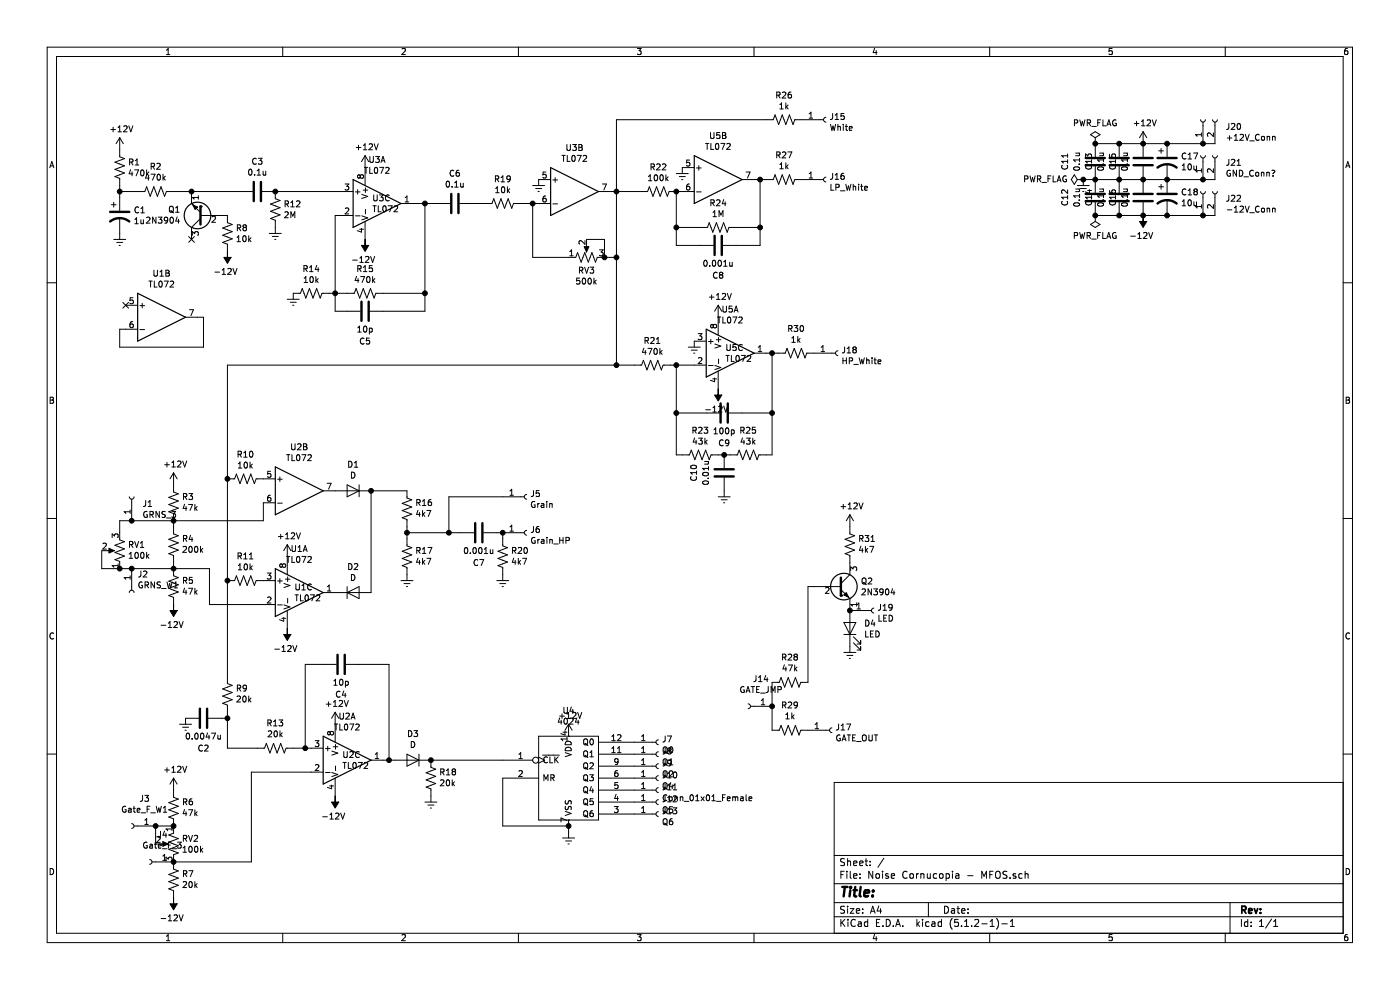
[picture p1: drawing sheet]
<svg xmlns="http://www.w3.org/2000/svg" width="297mm" height="210mm" viewBox="0 0 297 210" stroke-linecap="round" stroke-linejoin="round" font-family="sans-serif">
<g fill="none" stroke="#000" stroke-width=".25">
<path d="M74.9 38.1l10.2 5.1-10.2 5zM116.8 35.6l10.2 5-10.2 5.1zM147.3 33l10.1 5.1-10.1 5.1zM29.2 62.2l10.2 5.1-10.2 5.1zM149.8 69.8l10.2 5.1-10.2 5.1zM58.4 99l10.2 5.1-10.2 5.1zM58.4 120.6l10.2 5.1-10.2 5.1zM68.6 156.2l10.1 5-10.1 5.1z"/>
<circle cx="41.9" cy="45.7" r="2.82"/>
<circle cx="179" cy="124.4" r="2.82"/>
</g>
<g fill="none" stroke="#000" stroke-width=".21">
<path d="M10 10h276.9v189.9h-276.9zM12 12h272.9v186h-272.9zM35.3 10.6l.4-.3v1.3M35.3 11.6h.7M60 10v2M85.3 10.4l.5-.1 .2 .3-.8 1h.8M110 10v2M135.2 10.3h.8l-.4 .5 .4 .1v.6l-.2 .1-.6-.1M160 10v2M166 19.7l.5-.2 .2 .4-.8 .9h.8M167.8 19.5l-.4 .2-.2 .4v.6h.6l.1-.1-.1-.5-.4-.1-.2 .3M185.6 10.2l-.4 .9h.9"/>
<path d="M185.9 10.7v.9M210 10v2M235.9 10.3h-.6l-.1 .6 .7-.1v.7l-.1 .1-.6-.1M259.9 10v2M285.9 10.3h-.4l-.2 .3-.1 .7 .3 .3 .4-.1v-.7h-.4l-.3 .2M10.6 35.6l.4-1.3 .4 1.3M10.7 35.2h.6M23.5 27.5h1M24 27v1M25 27l.4-.3v1.3M25 28h.8M25.4 29.2v4.1l1 .3-2 .8 2 .8-2 .7 2 .8-2 .8 1 .3v6.9"/>
<path d="M25.4 29.2l-.8 1.3M25.4 29.2l.8 1.3M26.3 26.8l.4-.1 .3 .3-.8 1h.8M27.3 26.7l.5 1.3 .4-1.3M27.5 34.4l.7-.1v-.5l-.7-.1v1.3M27.7 36l-.3 .9h.8M27.8 34.4l.4 .6M28 36.5v.8M28.6 36h.8l-.5 1.3M28.7 35h.7M28.7 34.1l.4-.4v1.3M29.9 36.2l.2-.2a.69 .69 0 0 1 .5 .7 .69 .69 0 0 1-.5 .6l-.3-.5z"/>
<path d="M31.1 36v1.3M31.2 36.9l-.3 .9h.8M31.2 36.8l.4 .5M31.5 37.4v.8M31.6 36.5l-.5 .4M32 36.9h.9l-.5 1.3M32.1 35.3l.6-.1v-.4l-.6-.2v1.3M32.4 35.3l.4 .6M33.3 34.8l.4-.2 .3 .4-.8 .9h.8M33.4 37.1l.2-.2a.69 .69 0 0 1 .4 .7 .69 .69 0 0 1-.4 .6l-.3-.5zM34.6 36.9v1.3M34.7 37.7l.4 .5"/>
<path d="M35.1 37.4l-.5 .5M52.9 36l.1-.1a.69 .69 0 0 1 .5 .6 .69 .69 0 0 1-.5 .7l-.3-.5zM54 37v.2M54.4 33.7a.56 .56 0 0 0-.8 .5 .56 .56 0 0 0 .8 .5M54.5 37.2h.8M54.5 36.2l.4-.3v1.3M54.8 33.6h.8l-.4 .5 .3 .1 .1 .4-.3 .2-.5-.1M55.8 36.3l.1 .8 .5-.1M56.4 36.3v.9M73.2 39h.8l-.4 .5 .3 .1 .1 .5-.3 .2-.5-.1M75.6 31.3h1M76.1 30.8v1"/>
<path d="M76.4 37.3v.3M76.4 37.3l.2-.2h.3l.2 .2v.4l-.2 .1h-.3l-.2-.2M76.4 37.3l-.2-.2-.3 .2v.3l.2 .2 .3-.2M77.1 30.9l.4-.4v1.3M77.1 31.8h.7M77.3 35.5h.7M77.5 33v6.4M77.5 33l-.8 1.3M77.5 33l.7 1.3M77.5 39.8v1M77.7 35.5v1.3M78.3 30.6l.5-.1 .2 .4-.8 .9h.8"/>
<path d="M78.4 35.5v1.3h.6M78.5 33.2v1l.2 .3 .4-.1 .1-.2v-1M79.4 30.5l.4 1.3 .4-1.3M79.5 35.6l.2-.1a.69 .69 0 0 1 .4 .6 .69 .69 0 0 1-.4 .7l-.3-.5zM79.7 33.2h.8l-.5 .5 .4 .1 .1 .4-.3 .3-.5-.2M80.5 35.5h.9l-.5 1.3M80.8 34.5l.5-1.3 .4 1.3M81 34.1h.5M81.8 35.6l.5-.1 .3 .4-.8 .9h.8M94.8 38.5l.1-.1a.69 .69 0 0 1 .5 .7 .69 .69 0 0 1-.5 .6 .83 .83 0 0 1-.1-1.2zM95.9 39.6v.1M96.3 36.2a.56 .56 0 0 0-.8 .5 .56 .56 0 0 0 .8 .6"/>
<path d="M96.4 38.8l.4-.4v1.3M96.4 39.7h.8M97.4 36.1h-.3a.79 .79 0 0 0-.1 1.3l.4-.1 .1-.5-.3-.2h-.2l-.3 .2M97.7 38.9l.1 .7h.5M98.3 38.9v.8M105.1 38l.6-.1 .1-.5-.7-.1v1.3M105.2 40l.3-.4v1.3M105.4 38l.4 .6M106.3 38.6h.7M106.3 37.7l.4-.4v1.3M106.5 39.7l.2-.1a.69 .69 0 0 1 .4 .6 .69 .69 0 0 1-.4 .7l-.3-.5zM107.6 39.6v1.3"/>
<path d="M108.3 37.9l-.3 .2-.4-.1v-.6l.4-.1 .3 .3-.1 .7-.2 .2-.4 .1M113 39.4h2.5M113.6 40h1.3M115.8 36.5h-.6v.6l.4-.1 .3 .2v.3l-.3 .3-.4-.2M116.8 38.1h-2.5v1.3M117.3 38.2h1M117.8 37.7v.9M119.2 33h.7M119.6 33v1.2M120.3 30.6v1.1l.2 .2h.4l.1-.2v-1.1M120.3 33v1.2h.6M121.4 33.1l.2-.1a.69 .69 0 0 1 .4 .6 .69 .69 0 0 1-.4 .6l-.3-.5z"/>
<path d="M121.5 30.6h.8l-.5 .5 .4 .2v.5l-.2 .1-.5-.1M122.4 33h.9l-.5 1.2M122.8 30.6h.4l.3 .3-.3 .4 .3 .2-.1 .4h-.6zM122.8 31.3h.4M123.7 33.1l.5-.1 .3 .3-.8 .9h.8M127.8 39h.8l-.5 1.3M137.6 38.3h.7M137.6 37.4l.3-.3v1.2M138.1 35.4h.6l.1-.5-.7-.1v1.2M138.4 35.4l.4 .6M138.9 37.2l.2-.1a.67 .67 0 0 1 .4 .6 .67 .67 0 0 1-.4 .6l-.3-.4zM139.3 34.9l.5-.1 .2 .3-.7 .9h.7"/>
<path d="M140.1 37.2l.2-.1a.69 .69 0 0 1 .4 .6 .69 .69 0 0 1-.4 .6l-.3-.4zM140.5 34.9l.5-.1 .3 .3-.8 .9h.8M141.3 37.1v1.2M141.4 37.9l.3 .4M141.7 37.5l-.4 .5M143.5 36.8h2.5M144.1 37.5h1.3M144.6 38.1h.3M146.2 39h-.2a.79 .79 0 0 0-.1 1.3l.3-.1 .2-.4-.3-.3h-.2l-.3 .3M146.3 34h-.6l-.1 .6 .5-.2 .3 .3v.3l-.3 .2-.5-.1M147.3 35.6h-2.6v1.2M147.8 35.6h1"/>
<path d="M148.2 35.1v1M149.7 30.4h.7M150 30.4v1.3M150.7 28.1v1.1l.3 .2 .3-.1 .2-.1v-1.1M150.8 30.4v1.3h.6M152 30.5l.1-.1a.69 .69 0 0 1 .4 .7 .69 .69 0 0 1-.4 .6 .83 .83 0 0 1-.1-1.2zM152.7 28.1h-.6l-.1 .6 .2-.1 .5 .1v.6l-.2 .1-.5-.1M152.9 30.4h.9l-.6 1.3M153.3 28.1h.4l.3 .3-.3 .3 .3 .2-.1 .4-.6 .1zM153.3 28.7h.4M154.2 30.5l.5-.1 .2 .4-.8 .9h.8M157.4 38.1h6.6l.4-1 .8 2 .7-2 .8 2 .8-2 .7 2 .4-1h6.1"/>
<path d="M158.3 36.5h.8l-.5 1.3M161.2 38.1v14h-7.8M164.8 20.2l.6-.1v-.4l-.6-.2v1.3M164.8 32.9l.6-.1v-.4l-.6-.2v1.3M165.1 20.2l.4 .6M165.1 32.9l.4 .6M165.4 23.1h.8M165.4 22.2l.4-.4v1.3M165.4 34.9l.4-.4v1.3M165.4 35.8h.8M166 32.4l.5-.2 .2 .4-.8 .9h.8M166.7 21.8v1.3"/>
<path d="M166.7 34.5v1.3M166.8 22.6l.4 .5M166.8 35.3l.4 .5M167.1 32.2h.9l-.6 1.3M167.2 22.3l-.5 .5M167.2 35l-.5 .4M171.7 37.8h.7M171.7 25.1h.7M171.7 24.1l.3-.3v1.3M171.7 36.8l.3-.3v1.3M174.7 25.4h-6.1l-.4 1-.7-2-.8 2-.8-2-.7 2-.8-2-.4 1h-33.2v52.1M175.2 24.9a.51 .51 0 0 0-.5 .5 .51 .51 0 0 0 .5 .5"/>
<path d="M175.2 37.6a.51 .51 0 0 0-.5 .5 .51 .51 0 0 0 .5 .5M176.2 26.4l.3 1.3 .2-1 .3 1 .3-1.3M176.3 39.1v1.3h.6M176.6 24.1v1.1l-.4 .1M176.6 36.8v1.1l-.4 .1M177.2 25.3h.7M177.2 24.4l.4-.3v1.2M177.2 37.1l.4-.3v1.2M177.2 38h.7M177.3 39.7h.6l.1-.5-.7-.1v1.3M177.8 26.4v1.3M177.8 26.9h.4l.1 .8"/>
<path d="M178.9 26.4v.1M178.9 26.8v.9M179 36.8l-.4 .1-.2 .4v.6l.6 .1 .1-.2-.1-.5h-.4l-.2 .2M179 24.1h-.6v.6l.5-.1 .2 .2v.3l-.2 .2-.5-.1M179.3 26.8h.5M179.4 39.1l.3 1.3 .3-1 .2 1 .3-1.3M179.5 26.4v1.1l.3 .2M180.2 27.2l.6-.1-.1-.2-.4-.1-.1 .2v.6h.5M181 39.6h.5v.8M181 39.1v1.3M182.1 39.1v.1M182.1 39.5v.9"/>
<path d="M182.6 39.5h.5M182.8 39.1v1.1l.3 .2M183.4 39.9l.6-.1v-.2l-.4-.1-.2 .2 .1 .6h.5M217.4 38l.6-.1v-.5l-.6-.1v1.3M218.5 37.3l.3 1.3 .2-.9 .3 .9 .3-1.3M220.1 38l.6-.1v-.5l-.6-.1v1.3M220.4 38l.4 .6M221.1 38.7h.9M222.3 37.9h.5M222.9 37.3h-.6v1.3M223.4 37.3v1.3h.6M224.2 38.6l.5-1.3 .4 1.3"/>
<path d="M224.4 38.2h.6M225.3 35.1a.56 .56 0 0 0 .5 .8 .56 .56 0 0 0 .6-.8M226.2 37.4a.59 .59 0 0 0-.7 .6 .59 .59 0 0 0 .7 .5l.1-.5h-.3M226.5 34.2h-1.3l.4 .4M226.5 32.7v.7M226.5 33.9v.7M226.5 33h-1.3l.4 .4M227.9 35.5a.68 .68 0 0 1 1.1 .3 .72 .72 0 0 1-1.2-.1zM227.9 37.1l.6 1-.6 1-.6-1zM227.9 26.1l.6-.1 .1-.5-.7-.1v1.3M228.2 32.5h.8M228.5 39.4h2.6"/>
<path d="M228.9 34.8h.1M228.9 32.5l.1 .5h-.8M229 33.9h-1.2l.3 .4M229 33.6v.7M229.1 25.4l.3 1.3 .2-.9 .3 .9 .3-1.3M229.2 40h1.2M229.8 38.1h.1M229.8 38.1v1.3M230.3 33.4v-.7l.5 .4 .1-.4h.4l.3 .2-.2 .5M230.4 35.1a.56 .56 0 0 0 .5 .8 .56 .56 0 0 0 .5-.8M230.6 26.1l.7-.1v-.5l-.7-.1v1.3M231 26.1l.4 .6"/>
<path d="M231.3 28.6l1.1-.7 1 .7-1 .6zM231.6 34.2h-1.3l.3 .4M231.6 33.9v.7M231.6 26.8h1M232.4 30.5h.1M232.4 29.2v4.1M232.4 35.3v5.6M232.9 26h.4M233 35.5a.68 .68 0 0 1 1.1 .3 .72 .72 0 0 1-1.3-.1zM233.3 32.5h.8M233.5 25.4h-.6v1.3M234 25.4v1.3h.6"/>
<path d="M234 34.8h.1M234 32.5l.1 .5h-.8M234.1 33.9h-1.3l.4 .4M234.1 33.6v.7M234.8 26.7l.4-1.3 .5 1.3M234.9 26.3h.6M235.4 32.7v.6l.6 .1-.1-.5 .2-.2h.3l.2 .2-.1 .5M235.5 35.1a.56 .56 0 0 0 .5 .8 .56 .56 0 0 0 .5-.8M236.6 34.2h-1.2l.3 .4M236.6 33.9v.7M236.7 25.5a.59 .59 0 0 0-.7 .6 .59 .59 0 0 0 .7 .5l.1-.4h-.2M237.4 30.5v2.8"/>
<path d="M237.4 35.3v5.6M238 35.5a.68 .68 0 0 1 1.2 .3 .72 .72 0 0 1-1.3-.1zM238.3 32.5h.9M239.1 34.8h.1M239.1 32.5v.5h-.8M239.2 33.9h-1.3l.4 .4M239.2 33.6v.7M240.6 26.2h1M241.1 25.7v1M242.2 26.7h.7M242.2 25.8l.3-.4v1.3M242.5 27.9l-.8 1.3"/>
<path d="M242.5 27.9v5.4M242.5 35.3v5.6M242.5 27.9l.8 1.3M243.4 25.5l.5-.1 .2 .4-.8 .9h.8M244.4 25.4l.5 1.3 .4-1.3M245.8 39.6h1M245.8 32h1M246.3 31.5v1M246.3 39.1v1M247.6 30.5v2.8M247.6 34.8v6.1M250.8 36h.7"/>
<path d="M250.8 35.1l.4-.3v1.2M251.6 32.6a.56 .56 0 0 0-.8 .5 .56 .56 0 0 0 .8 .5M252.1 33.7h.7M252.1 32.8l.3-.3v1.2M252.1 34.9l.2-.1a.67 .67 0 0 1 .5 .6 .67 .67 0 0 1-.5 .6l-.3-.4zM253.2 32.5h.9l-.6 1.2M253.3 35.2l.1 .8 .4-.1M253.8 35.2v.8M254.7 25.4a.51 .51 0 0 0 .5 .5 .51 .51 0 0 0 .5-.5M254.7 33a.51 .51 0 0 0 .5 .5 .51 .51 0 0 0 .5-.5M254.9 28.6h-1.3l.4 .3M254.9 28.2v.7"/>
<path d="M254.9 35.8v.7M254.9 36.2h-1.3l.4 .3M255.2 25.9v4.6M255.2 33.5v4.6M257.2 25.4a.51 .51 0 0 0 .5 .5 .51 .51 0 0 0 .6-.5M257.2 33a.51 .51 0 0 0 .5 .5 .51 .51 0 0 0 .6-.5M257.4 35.8v.8l-.9-.8-.4 .3 .2 .4M257.4 28.2v.8l-.9-.8-.4 .2 .2 .5M257.7 25.9v4.6h-25.3M257.7 33.5v4.6h-29.2M260.4 29.3h.9M260.7 26.2l-.1 1.1-.4 .2"/>
<path d="M260.7 33.8l-.1 1.1-.4 .2M260.8 28.8v1M261 36.2a.59 .59 0 0 0-.7 .6 .59 .59 0 0 0 .7 .5v-.5h-.2M261.2 26.3l.5-.1 .3 .3-.8 1h.8M261.2 33.9l.5-.1 .3 .4-.8 .9h.8M261.9 29.8h.7M261.9 28.8l.3-.3v1.3M262.3 36.1v1.3l-.7-1.3v1.3M262.4 35.1h.8M262.4 34.2l.4-.4v1.3M262.6 26.3l.1-.1a.67 .67 0 0 1 .5 .6 .67 .67 0 0 1-.5 .7l-.3-.5zM262.9 36.1a.64 .64 0 0 1 .8 .6 .64 .64 0 0 1-.8 .7z"/>
<path d="M263.1 28.6l.5-.1 .2 .3-.8 1h.8M263.9 37.5h1M264.2 28.5l.4 1.3 .4-1.3M265.1 29.9h1M265.9 36.2a.56 .56 0 0 0-.8 .5 .56 .56 0 0 0 .8 .6M266.5 36.6l.3-.1 .2 .3v.4l-.2 .2-.4-.2zM267.1 28.6a.56 .56 0 0 0-.8 .5 .56 .56 0 0 0 .8 .5M267.6 36.5v.9M267.6 36.7l.5-.1v.8M267.7 29l.5 .1v.6l-.3 .1-.3-.3zM268.7 36.7l.5-.1 .1 .8M268.7 36.5v.9"/>
<path d="M268.8 29.1l.5-.1v.8M268.8 28.9v.9M269.8 36.2l.4-.1a.43 .43 0 0 1-.1 .7v.1M270 29.1l.4-.1 .1 .8M270 28.9v.9M270.1 37.3v.1M285.5 35.6l.4-1.3 .5 1.3M285.6 35.2h.6M10 60h2M23.6 43.4h1M24.1 42.9v1M24.1 50.8h2.6"/>
<path d="M24.8 51.4h1.2M25.3 52.1h.2M25.4 46.2v4.6M25.4 40.6h5.3l.4-1 .8 2 .7-2 .8 2 .8-2 .7 2 .4-1h18.3M28.6 47.5h.7M28.6 46.5l.4-.3v1.3M29.4 44a.56 .56 0 0 0-.8 .5 .56 .56 0 0 0 .8 .5M29.9 45.1h.7M29.9 44.2l.4-.3v1.2M29.9 46.6v.8l.5-.1M30.4 46.6v.9M31.1 46.2l.5-.1 .2 .3-.8 .9h.8"/>
<path d="M31.6 59.6h.7M31.9 59.6v1.3M32.7 57.3v1.1l.2 .2 .4-.1 .1-.1v-1.1M32.7 59.6v1.3h.6M33.1 46.1v1.2l-.7-1.2v1.2M33.6 46.1h.8l-.4 .4 .3 .2v.6l-.7-.1M33.8 59.8l.2-.2a.69 .69 0 0 1 .4 .7 .69 .69 0 0 1-.4 .6l-.3-.5zM33.9 58.6h.8M33.9 57.7l.4-.4v1.3M34.8 59.6h.9l-.6 1.3M35.2 57.3h.4l.3 .3-.3 .3 .3 .3-.1 .3-.6 .1zM35.2 57.9h.4"/>
<path d="M35.6 46.6l-.3 .3-.3-.1-.2-.2 .1-.4 .4-.1 .3 .2-.1 .7-.2 .3h-.3M36 43.9l.2-.1a.44 .44 0 0 1 .6 .4l-.1 .6-.5 .2-.2-.2zM36.1 59.8l.5-.2 .2 .4-.7 .9h.7M36.2 44.7l.6 .4M36.2 46.2l.2-.1a.67 .67 0 0 1 .4 .6 .67 .67 0 0 1-.4 .6l-.3-.4zM37.3 45h.7M37.3 44.1l.3-.3v1.2M37.6 46l-.3 .9h.8M37.9 46.5v.8M40 50.2l1.2 1.2M40.6 43.2h.1M40.6 43.2l1.9 1.9"/>
<path d="M40.6 40.6v2.6M40.8 49.9v-.8l.5 .5 .1-.4 .4-.1 .3 .3-.1 .5M41.2 50.2l-1.2 1.2M42.1 41.5v.8M42.1 41.9h-1.3l.4 .4M42.5 46.3l-1.9 1.9v2.6M42.5 45.7h5.7v1.5l1.1 .4-2.1 .8 2.1 .7-2.1 .8 2.1 .8-2.1 .7 1 .4v1.5M45 46l.5-.1 .2 .3-.8 1h.8M45.6 57.7h1M47.1 58.2h.8M47.1 57.3l.4-.4v1.3M48.3 57.1l.5-.2 .3 .4-.8 .9h.8"/>
<path d="M49.4 56.9l.4 1.3 .5-1.3M50.3 51.3h.7M50.3 50.4l.3-.4v1.3M50.4 48.3l.6-.1v-.4l-.6-.1v1.3M50.7 48.3l.4 .7M51.7 50.1l.1-.1a.69 .69 0 0 1 .4 .6 .69 .69 0 0 1-.4 .7 .83 .83 0 0 1-.1-1.2zM51.8 48.2l-.3-.2 .3-.3h.2l.3 .2-.3 .3M51.8 48.2l-.3 .3v.2l.3 .3 .4-.1 .1-.2v-.2l-.3-.3M51.8 48.2h.2M52.8 50v1.3M52.9 50.8l.4 .5M53.3 50.4l-.5 .5"/>
<path d="M55.6 40.6h19.3M57.1 49.5h2.6M57.8 50.2h1.2M58.3 50.8h.2M58.4 40.6v1.6l1 .3-2 .8 2 .8-2 .7 2 .8-2 .7 1 .4v2.8M60.4 45l.5-.1 .2 .4-.7 .9h.7M60.5 43.3l.6-.1v-.5l-.6-.1v1.3M60.8 43.3l.4 .6M61.7 43.9h.7M61.7 43l.4-.4v1.3M61.7 46.2v-1.3l.4 .9 .4-.9v1.3M62.9 42.7l.5-.1 .2 .4-.8 .9h.8"/>
<path d="M64.5 57h.6v-.5l-.6-.2v1.3M64.5 59.9h.8M64.5 59l.4-.3v1.2M64.8 57l.4 .6M65.7 57.6h.7M65.7 56.7l.3-.4v1.3M65.9 58.7h.1a.69 .69 0 0 1 .5 .6 .69 .69 0 0 1-.5 .6 .83 .83 0 0 1-.1-1.2zM67 58.7v1.2M67.1 59.4l.4 .5M67.2 56.3l-.3 .9h.8M67.5 56.8v.8M67.5 59.1l-.5 .5"/>
<path d="M73.3 44.2l.4-.1 .3 .4-.8 .9h.8M74.8 55.2h1M74.9 45.7h-3.8v20.3h5.3M75.4 45.8h1M75.4 40.7h1M75.6 58.6l-.3 .9h.8M75.9 40.2v1M75.9 57h.6l.1-.5-.7-.2v1.3M76 59.1v.8M76.2 57l.4 .6M76.3 48.6h.8M76.3 54.7l.4-.3v1.3"/>
<path d="M76.3 55.7h.8M76.5 58.7h.8l-.5 1.2M76.7 48.5v.7l-.9-.3M76.7 45.8l1.3 .4-1.3 .4M76.7 41.2l1.3 .5-1.3 .4M77 40.3h1M77.1 56.7l.4-.4v1.3M77.1 57.6h.7M77.5 47v3.8M77.5 44.4v1M77.6 54.5l.4-.1 .3 .3-.8 1h.8M77.9 58.8l.2-.1a.69 .69 0 0 1 .4 .6 .69 .69 0 0 1-.4 .6l-.3-.5z"/>
<path d="M78.6 54.4l.4 1.3 .5-1.3M79 56.3h-.6l-.1 .7 .5-.2 .2 .3v.3l-.2 .2-.5-.1M79 58.7v1.2M79.1 43.7h.7M79.2 59.4l.3 .5M79.3 41.3v1.1l.2 .2h.4l.1-.2v-1.1M79.5 43.7v1.2M79.5 59.1l-.5 .5M80.2 43.7v1.2h.7M80.5 41.3h.8l-.4 .5 .3 .2v.5l-.2 .1-.5-.1M81.3 43.8l.2-.1a.69 .69 0 0 1 .4 .6 .69 .69 0 0 1-.4 .6l-.3-.5zM82.4 43.7h.8l-.5 1.2"/>
<path d="M82.6 41.5a.56 .56 0 0 0-.8 .5 .56 .56 0 0 0 .8 .5M83.6 43.8l.5-.1 .3 .3-.8 .9h.8M85.1 43.2h10.4M86 42.8h.7M86 41.9l.3-.3v1.2M90.1 43.2v22.8h-11.6M97.5 43.2h6.9l.3-1 .8 2 .8-2 .7 2 .8-2 .8 2 .3-1h7.9M105.2 40.9h.7M107.8 40.4l.3 .5M108.1 40l-.5 .5M113 43.2v11.4h9.1l.4-1 .8 2 .7-2 .8 2 .8-2 .7 2 .4-1h4.1M114.1 40.6h.3"/>
<path d="M115.8 41.6h-.3a.79 .79 0 0 0-.1 1.2h.4l.1-.5-.3-.2h-.2l-.2 .2M117.3 43.2h1M120.9 54.3h.7M120.9 53.4l.4-.4v1.3M122.9 57.3h.6l.2-.2-.1-.3-.7-.1v1.2M123 59h-.6l-.1 .6 .2-.1 .5 .1v.5l-.2 .2-.5-.2M123.2 57.3l.5 .6M123.6 59.1l.2-.1a.67 .67 0 0 1 .5 .6 .67 .67 0 0 1-.5 .7l-.3-.5zM124 56.7l.5 1.2 .4-1.2M124.1 51v.8l-.9-.8-.4 .3 .2 .5M124.4 53.1v-2.3h3.8v3.8M124.8 59.1l.2-.1a.69 .69 0 0 1 .5 .6 .69 .69 0 0 1-.5 .7l-.3-.5z"/>
<path d="M125.2 56.7h.8l-.5 .5 .4 .1v.5l-.2 .1-.5-.1M126 59v1.3M126.1 59.8l.4 .5M126.5 59.4l-.5 .5M127 40.6h10.4l.4-1 .7 2 .8-2 .7 2 .8-2 .8 2 .3-1h5.4M127.2 53h.8l-.5 .5 .4 .1 .1 .4-.3 .3-.5-.2M143.5 40.6v11.5h7.8M143.5 48.2h6.6l.4-1 .7 2.1 .8-2.1 .7 2.1 .8-2.1 .8 2.1 .3-1.1h6.6M147.8 40.7h1M149.4 55.3l.2-.1a.67 .67 0 0 1 .4 .6 .67 .67 0 0 1-.4 .7l-.3-.5zM150.6 56.3v.2M150.8 43h.6l.1-.5-.7-.1v1.3"/>
<path d="M151.1 43l.4 .7M151.2 55.3l.2-.1a.69 .69 0 0 1 .4 .6 .69 .69 0 0 1-.4 .7l-.3-.5zM151.3 46h.7M151.3 45l.3-.3v1.3M152 42.5l.5-.1 .2 .3-.7 1h.7M152.1 57.9a.56 .56 0 0 0-.8 .5 .56 .56 0 0 0 .8 .5M152.4 55.3l.2-.1a.67 .67 0 0 1 .5 .6 .67 .67 0 0 1-.5 .7l-.3-.5zM152.5 46v-1.3l.4 .9 .5-.9v1.3M152.9 58.3l-.3-.3 .3-.3h.2l.3 .3-.3 .3M152.9 58.3l-.3 .2v.3l.3 .2h.3l.2-.2v-.3l-.3-.2M152.9 58.3h.2M153.5 42.3l-.3 .9h.8"/>
<path d="M153.5 56.5h.8M153.5 55.6l.4-.4v1.3M153.8 42.8v.9M154.8 55.6v.8l.5-.1M155.3 55.6v.9M178.3 40.5h1M225.3 42.7a.56 .56 0 0 0 .5 .8 .56 .56 0 0 0 .6-.8M226.5 41.8h-1.3l.4 .4M226.5 40.3v.8l-.9-.8-.4 .2 .1 .5M226.5 41.5v.7M227.9 43.1a.68 .68 0 0 1 1.1 .3 .72 .72 0 0 1-1.2-.1zM227.9 50l.6-.1 .1-.5-.7-.1v1.3"/>
<path d="M228.2 40.1h.8M228.9 40.1l.1 .5-.8 .1M228.9 42.5h.1M229 41.2v.7M229 41.5h-1.2l.3 .4M229 49.3l.4 1.3 .2-.9 .2 .9 .3-1.3M229.7 40.6h.2M230.4 42.7a.56 .56 0 0 0 .5 .8 .56 .56 0 0 0 .5-.8M230.6 50l.6-.1 .1-.5-.7-.1v1.3M230.7 40.4h.9M230.9 50l.4 .6M231.1 40.2v.8l-.9-.3"/>
<path d="M231.3 47.6l1.1-.6 1 .6-1 .6zM231.6 41.8h-1.3l.3 .4M231.6 41.5v.7M231.6 50.7h1M232.4 45.7h.1M232.4 42.9v4.1M232.9 49.9h.4M233 43.1a.68 .68 0 0 1 1.1 .3 .72 .72 0 0 1-1.3-.1zM233.3 40.1h.8M233.5 49.3h-.6v1.3M234 49.3v1.3h.6M234 40.1l.1 .5-.8 .1"/>
<path d="M234 42.5h.1M234.1 41.2v.7M234.1 41.5h-1.3l.4 .4M234.8 50.6l.4-1.3 .4 1.3M234.9 50.2h.6M235.4 40.4l.1 .4 .4 .2h.6l.1-.6-.2-.1-.5 .1v.4l.2 .2M235.5 42.7a.56 .56 0 0 0 .5 .8 .56 .56 0 0 0 .5-.8M236.6 41.8h-1.2l.3 .4M236.6 41.5v.7M236.7 49.4a.59 .59 0 0 0-.7 .6 .59 .59 0 0 0 .7 .5l.1-.4h-.3M237.4 42.9v2.8M238 43.1a.68 .68 0 0 1 1.2 .3 .72 .72 0 0 1-1.3-.1z"/>
<path d="M238.3 40.1h.9M239.1 40.1v.5l-.8 .1M239.1 42.5h.1M239.2 41.5h-1.3l.4 .4M239.2 41.2v.7M239.9 50.1h1M241.4 50.6h.7M241.4 49.7l.3-.4v1.3M242.5 42.9v2.8M242.6 49.4l.5-.1 .2 .4-.8 .9h.8M243.7 49.3l.4 1.3 .4-1.3M247.6 42.4v3.3"/>
<path d="M250.8 43.7h.7M250.8 42.7l.4-.3v1.3M251.6 40.2a.56 .56 0 0 0-.8 .5 .56 .56 0 0 0 .8 .5M252.1 41.3h.7M252.1 40.4l.3-.3v1.2M252.1 42.5l.2-.1a.67 .67 0 0 1 .5 .6 .67 .67 0 0 1-.5 .7l-.3-.5zM253.3 42.8l.1 .8 .4-.1M253.5 40.6h.3M253.5 40.6l-.2 .3v.3l.2 .1h.4l.1-.2v-.2l-.2-.3M253.5 40.6l-.2-.2 .2-.3h.3l.2 .2-.2 .3M253.8 42.8v.9M254.7 40.6a.51 .51 0 0 0 .5 .5 .51 .51 0 0 0 .5-.5"/>
<path d="M254.9 43.4v.8M254.9 43.8h-1.3l.4 .4M255.2 41.1v4.6M257.2 40.6a.51 .51 0 0 0 .5 .5 .51 .51 0 0 0 .6-.5M257.4 43.4v.8l-.9-.8-.4 .3 .2 .5M257.7 41.1v4.6h-25.3M260.4 44.5h.9M260.7 41.4l-.1 1.1-.4 .2M261.2 41.5l.5-.1 .3 .4-.8 .9h.8M261.9 44.1l.3-.4v1.3M261.9 45h.7M262.4 41.5l.5-.1 .3 .4-.8 .9h.8"/>
<path d="M263.1 43.9l.5-.2 .2 .4-.8 .9h.8M264.2 43.7l.4 1.3 .4-1.3M265.1 45.1h1M267.1 43.9a.56 .56 0 0 0-.8 .5 .56 .56 0 0 0 .8 .5M267.7 44.2l.5 .1v.6l-.3 .1-.3-.2zM268.8 44.2v.8M268.8 44.3l.5-.1v.8M270 44.2v.8M270 44.3l.4-.1 .1 .8M284.9 60h2M26.1 64.1l1.2 1.3M26.7 64.8h2.5"/>
<path d="M27.3 64.1l-1.2 1.3M28.2 68.2h-.3a.79 .79 0 0 0-.1 1.3h.4l.1-.5-.3-.3h-.2l-.2 .3M28.2 63.2h-.6v.6l.4-.2 .3 .3v.3l-.3 .2-.4-.1M29.7 64.8h1M29.7 69.9h1M30.2 64.3v1M39.4 67.3h3.8v6.3h-17.8v-3.8h3.8M40.2 65.7h.8l-.5 1.3M60.9 63.5h2.6M61.6 64.1h1.2M62.1 64.8h.2M75.9 70.4h.7"/>
<path d="M75.9 69.5l.4-.3v1.2M77.2 71.8a.56 .56 0 0 0-.8 .5 .56 .56 0 0 0 .8 .6M77.2 69.3l.2-.1a.67 .67 0 0 1 .4 .6 .67 .67 0 0 1-.4 .6l-.3-.4zM78.4 71.7h-.6l-.1 .6 .5-.1 .2 .2v.4l-.2 .2-.5-.1M78.4 69.7l.3-.1 .3 .2-.2 .6h-.4M78.4 69.6v1.3M90.1 62.2h-10.4l-.3 1-.8-2-.8 2-.7-2-.8 2-.8-2-.3 1h-6.9l-.4 1-.7-2-.8 2-.8-2-.7 2-.8-2-.4 1h-1.5v1.3M136.6 73.8l-.3 .9h.8M136.8 72.2h.7v-.5l-.7-.1v1.3M136.9 74.3v.9M137.2 72.2l.4 .7M137.5 73.9h.8l-.5 1.3"/>
<path d="M138 71.7l.5-.1 .3 .3-.8 1h.8M138.8 74l.2-.1a.69 .69 0 0 1 .5 .6 .69 .69 0 0 1-.5 .7l-.3-.5zM139.3 72.9h.7M139.3 71.9l.3-.3v1.3M140 73.9v1.3M140.1 74.7l.4 .5M140.5 74.3l-.5 .5M146 73.6h2.6M146.6 74.3h1.3M147.2 74.9h.2M148.1 70.8h.8l-.4 .5 .3 .1 .1 .4-.2 .2-.6-.1M148.2 76l.5-.1 .2 .3-.8 .9h.8"/>
<path d="M149.8 77.5h-9.1l-.4 1-.8-2.1-.7 2.1-.8-2.1-.7 2.1-.8-2.1-.4 1.1h-87.9v67.5l1.1 .4-2.1 .7 2.1 .8-2.1 .8 2.1 .7-2.1 .8 1 .4v9.1h7.9l.4-1 .8 2 .7-2 .8 2 .7-2 .8 2 .4-1h7.9M149.8 72.4h-2.5v1.2M150.3 77.5h1M150.3 72.4h1M150.5 63h1M150.8 72v.9M151 62.5v1M151.3 69.1l-.2-.3-.3 .3v.2l.2 .3 .3-.3M151.3 69.1l.2-.3h.3l.2 .3v.3l-.2 .2h-.3l-.2-.3M151.3 69.1v.2M151.6 77.5l1.3 .5-1.3 .4M151.6 73l1.3 .4-1.3 .4"/>
<path d="M152 72.1h.9M152 63.5h.7M152 62.6l.4-.4v1.3M152.2 67.2h.7M152.4 64.8v6.3M152.4 78.7v3.8M152.4 64.8l-.8 1.2M152.4 64.8l.7 1.2M152.4 71.6v1M152.4 76.2v.9M152.6 67.2v1.3M153.2 62.4l.5-.2 .2 .4-.8 .9h.8"/>
<path d="M153.4 67.2v1.3h.6M153.4 64.9v1.1l.2 .2h.4l.1-.2v-1.1M154 75.4h.7M154.2 73.1v1l.2 .3 .4-.1 .1-.2v-1M154.3 62.2l.4 1.3 .5-1.3M154.4 75.4v1.3M154.4 67.4l.2-.2a.69 .69 0 0 1 .4 .7 .69 .69 0 0 1-.4 .6l-.3-.5zM155.2 75.4v1.3h.6M155.3 64.9h-.6l-.1 .6 .5-.1 .3 .3v.3l-.3 .2-.5-.1M155.5 67.2h.8l-.5 1.3M155.7 66.2l.5-1.3 .4 1.3M155.9 65.8h.5"/>
<path d="M156.1 73.1h-.6v.6l.2-.1 .4 .1v.5l-.2 .2-.4-.2M156.2 75.5l.2-.1a.69 .69 0 0 1 .4 .6 .69 .69 0 0 1-.4 .7l-.3-.5zM156.7 67.4l.5-.2 .3 .4-.8 .9h.8M157.3 75.4h.8l-.5 1.3M157.5 73.2a.56 .56 0 0 0-.8 .5 .56 .56 0 0 0 .8 .5M158.5 75.5l.5-.1 .3 .3-.8 1h.8M160 74.9h6.6l.4-1 .7 2 .8-2 .7 2 .8-2 .8 2 .4-1h6M160.9 74.6h.7M160.9 73.7l.3-.4v1.3M163.8 74.9v21.6h-2.8l-.4 1-.7-2-.8 2-.8-2-.7 2-.8-2-.4 1h-5.6l-.3 1-.8-2-.8 2-.7-2-.8 2-.8-2-.3 1h-2.8v-19M167.3 69.7h.6l.1-.5-.7-.2v1.3M167.6 69.7l.4 .6"/>
<path d="M168 72.6h.7M168 71.7l.3-.3v1.2M168.5 69h.7l-.4 .5 .4 .2v.5l-.2 .1-.5-.1M169.2 71.4v1.2M169.4 72.1l.3 .5M169.7 71.8l-.5 .5M169.9 69.2l.1-.2a.67 .67 0 0 1 .5 .7 .67 .67 0 0 1-.5 .6l-.3-.5zM174.2 74.6h.7M174.2 73.7l.4-.4v1.3M177.8 74.4a.51 .51 0 0 0-.6 .5 .51 .51 0 0 0 .6 .5M178.8 75.9v1.3M178.8 76.5h.8"/>
<path d="M179.2 73.6l-.1 1.1-.4 .2M179.6 75.9v1.3M179.7 74.9h.7M179.7 73.9l.4-.3v1.3M180.2 76.6l.6-.1v-.5l-.6-.1v1.3M181.1 77.3h1M181.2 74.1l-.3 .3 .1 .3 .2 .2 .3-.1 .2-.2v-.2l-.3-.3M181.2 74.1l-.3-.2 .3-.3h.2l.3 .2-.3 .3M181.2 74.1h.2M182.3 75.9l.3 1.3 .2-.9 .3 .9 .3-1.3M183.8 75.9v1.3M183.8 76.5l.5-.1 .1 .8"/>
<path d="M185 75.9v.1M185 76.3v.9M185.4 76.3h.5M185.6 75.9v1.1l.3 .2M186.3 76.7l.6-.1-.1-.2-.4-.1-.1 .2v.6h.5M10.6 84.3h.5l.2 .2-.2 .4 .3 .2-.3 .5h-.5zM10.6 84.9h.5M34.9 98.6h1M35.4 98.1v1M36.5 98.1l.3-.3v1.3M36.5 99.1h.7M37.7 97.9l.5-.1 .2 .3-.8 1h.8"/>
<path d="M38.8 97.8l.4 1.3 .4-1.3M50.5 96.4l.6-.1 .1-.5-.7-.1v1.3M50.6 99.3h.7M50.6 98.4l.3-.4v1.3M50.8 96.4l.4 .6M51.7 96.1l.4-.4v1.3M51.7 97h.7M51.9 98.1l.2-.1a.69 .69 0 0 1 .4 .7 .69 .69 0 0 1-.4 .6l-.3-.5zM53 95.8l.2-.1a.67 .67 0 0 1 .5 .6 .67 .67 0 0 1-.5 .7l-.3-.5zM53 98v1.3M53.2 98.8l.3 .5M53.5 98.5l-.5 .4"/>
<path d="M57.4 100h-.6v.6l.4-.1 .3 .2v.3l-.3 .2-.4-.1M60.8 96.4h.7M61.1 96.4v1.3M61.9 94.1v1.1l.2 .2h.4l.1-.2v-1.1M61.9 96.4v1.3h.6M63 96.6l.2-.2a.69 .69 0 0 1 .4 .7 .69 .69 0 0 1-.4 .6l-.3-.5zM63.1 94.3l.5-.2 .3 .4-.8 .9h.8M64 96.4h.9l-.6 1.3M64.4 94.1h.4l.3 .3-.3 .3 .3 .3-.1 .4h-.6zM64.4 94.7h.4M65.3 96.6l.5-.2 .2 .4-.7 .9h.7M74 97.8a.64 .64 0 0 1 .7 .7 .64 .64 0 0 1-.7 .6z"/>
<path d="M75.2 99.1h.7M75.2 98.2l.3-.4v1.3M143.5 87.6h9.1M146.6 98.8a.61 .61 0 0 1 .7-.2 .61 .61 0 0 1 .4 .6 .76 .76 0 0 1-1.2-.2zM147 91.3l.6-.1 .1-.4-.7-.2v1.3M147.3 91.3l.4 .6M147.4 92.9l-.3 .9h.7M147.7 93.4v.8M147.8 99.9v.7M148.2 90.8l.5-.2 .2 .4-.8 .9h.8M148.2 92.9h.8l-.4 .5 .3 .1v.7l-.7-.1M149.4 90.6h.8l-.5 .5 .4 .1 .1 .5-.3 .2-.5-.1"/>
<path d="M149.5 97.9h.8M149.5 92.9v1.3M149.7 93.7l.3 .5M149.7 86.9h1M150 93.4l-.5 .5M150.2 97.9l.1 .5-.8 .1M150.3 99v.7M150.3 99.4h-1.3l.4 .3M151.2 80.4h.8M151.2 86.5l.4-.4v1.3M151.2 87.4h.8M151.5 91.1l.3-.3v1.2"/>
<path d="M151.5 92h.7M151.6 80.2v.8l-.9-.3M152.5 86.3l.4-.2 .3 .4-.8 .9h.8M152.8 90.9l.2-.1a.69 .69 0 0 1 .4 .6 .69 .69 0 0 1-.4 .6l-.3-.5zM153.4 93.4a.56 .56 0 0 0-.8 .5 .56 .56 0 0 0 .8 .5M153.5 86.1l.5 1.3 .4-1.3M153.6 96.5v2.8M154 90.9l.2-.1a.67 .67 0 0 1 .4 .6 .67 .67 0 0 1-.4 .6l-.3-.5zM154.6 93.9l-.2 .2-.4-.1-.1-.1 .1-.5 .4-.1 .2 .2-.2 .9-.4 .2M154.6 87.6h9.2M155.2 91.2v1.3M155.2 91.2h.3l.3 .2-.2 .6h-.4"/>
<path d="M157.2 91.3l.6-.1v-.4l-.6-.2v1.3M157.5 91.3l.4 .6M157.5 92.9l-.3 .9h.8M157.8 93.4v.8M158.4 90.8l.4-.2 .3 .4-.8 .9h.8M158.4 92.9h.7l-.4 .5 .4 .1-.1 .7-.6-.1M159.7 92.9v1.3M159.8 93.7l.4 .5M160.2 93.4l-.5 .5M160.2 90.6h-.6v.6l.5-.1 .2 .3v.3l-.2 .2-.5-.1M285.6 84.3h.4l.3 .2-.3 .4 .3 .2-.2 .5h-.5zM285.6 84.9h.4"/>
<path d="M10 110h2M21.8 115.3l.5-.1 .3 .4-.8 .9h.8M23.8 114v-.7l.5 .4 .1-.4h.4l.3 .2-.2 .5M23.9 116.8h-2.3v3.8h22.8v7.6h14M25.1 119.6v.7M25.1 120h-1.3l.3 .3M27.4 118.4h.7M27.4 117.5l.4-.3v1.2M27.4 105.4a.51 .51 0 0 0 .5 .5 .51 .51 0 0 0 .5-.5M27.5 115.5h.6l.1-.2-.1-.3-.6-.1v1.2M27.6 108.2v.7M27.6 108.6h-1.3l.4 .3"/>
<path d="M27.8 115.5l.4 .6M27.9 105.9v4.6M28.6 114.9l.4 1.2 .4-1.2M28.7 117.3l.2-.1a.67 .67 0 0 1 .5 .6 .67 .67 0 0 1-.5 .6l-.3-.4zM29.8 116.1h.7M29.8 115.2l.3-.3v1.2M29.9 117.3l.2-.1a.69 .69 0 0 1 .5 .6 .69 .69 0 0 1-.5 .6l-.3-.4zM30.9 106.2v.9l-.2 .3h-.3M31.1 117.2v1.2M31.2 118l.4 .4M31.2 108.6a.57 .57 0 0 0-.7 .5 .57 .57 0 0 0 .8 .5v-.4h-.3M31.4 106.5l.4-.3v1.2"/>
<path d="M31.4 107.4h.8M31.6 117.6l-.5 .5M31.8 109.1l.7-.1v-.4l-.7-.1v1.3M32.1 109.1l.4 .7M33.8 108.5v1.3l-.7-1.3v1.3M35.1 108.6l-.5-.1-.2 .1 .1 .4 .5 .3 .1 .2-.3 .3-.4-.1M35.3 109.9h1M36.5 108.5h.8l-.5 .5 .4 .1 .1 .4-.3 .3-.5-.2M36.8 100.3v4.1l1 .3-2 .8 2 .8-2 .7 2 .8-2 .8 1 .3v4.4l1 .3-2 .8 2 .8-2 .7 2 .8-2 .7 1 .4v4.3l1 .4-2 .8 2 .7-2 .8 2 .8-2 .7 1 .4v1.5M36.8 100.3l-.7 1.3M36.8 100.3l.8 1.3M38.8 116l.5-.1 .3 .4-.8 .9h.8"/>
<path d="M38.9 105.4l.7-.1v-.5l-.7-.1v1.3M38.9 114.2l.7-.1v-.4l-.7-.1v1.3M39.2 107l-.3 .8h.7M39.2 114.2l.4 .7M39.2 105.4l.4 .6M39.5 107.4v.9M40 107h.9l-.6 1.3M40.1 104.7h.8l-.5 .5 .4 .1 .1 .4-.3 .3-.5-.2M40.2 116l.2-.1a.67 .67 0 0 1 .4 .6 .67 .67 0 0 1-.4 .7l-.4-.5zM40.4 113.5l-.3 .9h.8M40.7 114v.9M41.3 107v1.3"/>
<path d="M41.4 116l.2-.1a.69 .69 0 0 1 .4 .6 .69 .69 0 0 1-.4 .7l-.3-.5zM41.5 107.8l.3 .5M41.8 107.4l-.5 .5M42.5 115.9v1.3M42.6 116.7l.4 .5M43 116.3l-.5 .5M48.2 101.6h1.6l.4-1 .7 2 .8-2 .7 2 .8-2 .8 2 .3-1h4.1M50.5 118l.6-.1 .1-.5-.7-.1v1.3M50.6 120l.3-.4v1.3M50.8 118l.4 .6M51.7 117.6l.4-.3v1.3M51.7 118.6h.7"/>
<path d="M51.9 119.7l.2-.1a.69 .69 0 0 1 .4 .6 .69 .69 0 0 1-.4 .7l-.3-.5zM52.9 118.6h.8M52.9 117.6l.4-.3v1.3M53 119.6v1.3M57.4 105.1h-.3a.79 .79 0 0 0-.1 1.2h.4l.1-.5-.3-.3h-.2l-.2 .3M58.4 106.7h-2.5v3.8h-30.5v4l1 .4-2 .8 2 .7-2 .8 2 .8-2 .7 1 .4v1.5M58.9 101.7h1M58.9 106.7h1M59.1 113.8h1M59.4 101.2v.9M59.5 113.3v1M59.9 119.9l-.3-.3-.3 .3v.2l.3 .2 .3-.2"/>
<path d="M59.9 119.9l.2-.3h.3l.2 .3v.3l-.2 .1h-.3l-.2-.2M59.9 119.9v.2M60.6 113.4l.3-.4v1.3M60.6 114.3h.7M60.8 118h.7M60.9 115.5l-.7 1.3M60.9 115.5v6.4M60.9 115.5l.8 1.3M61.1 118v1.3M61.8 113.2l.5-.2 .2 .4-.8 .9h.8M61.9 118v1.3h.6M62 115.7v1.1l.2 .2 .4-.1 .1-.1v-1.1"/>
<path d="M62.9 113l.4 1.3 .4-1.3M63 118.2l.2-.2a.69 .69 0 0 1 .4 .7 .69 .69 0 0 1-.4 .6l-.3-.5zM63.2 117h.8M63.2 116.1l.4-.4v1.3M64 118h.9l-.6 1.3M64.3 117l.5-1.3 .4 1.3M64.4 116.6h.6M65.3 118.2l.5-.2 .2 .4-.7 .9h.7M68.6 104.1h17.7v1.5l1.1 .4-2.1 .8 2.1 .7-2.1 .8 2.1 .8-2.1 .7 1 .4v5.6l1.1 .4-2.1 .7 2.1 .8-2.1 .8 2.1 .7-2.1 .8 1 .4v2.8M69.4 102.5h.8l-.5 1.3M73.6 102.8l2.6 1.3-2.6 1.3zM74 119.6a.64 .64 0 0 1 .7 .6 .64 .64 0 0 1-.7 .6z"/>
<path d="M74.6 100.2a.64 .64 0 0 1 .7 .6 .64 .64 0 0 1-.7 .6zM75.2 119.7l.4-.1 .3 .3-.8 .9h.8M76.2 102.8v2.6M78.7 104.1v21.6h-10.1M86.3 113h14.3M88.4 106.6h.6l.1-.5-.7-.1v1.2M88.4 116.8l.6-.1 .1-.4-.7-.2v1.3M88.7 118.4l-.3 .9h.8M88.7 108.2l-.3 .9h.8M88.7 106.6l.4 .6M88.7 116.8l.4 .6M89 108.7v.8"/>
<path d="M89 118.9v.8M89.6 106.3l.4-.3v1.2M89.6 107.2h.8M89.6 116.5l.4-.4v1.3M89.6 117.4h.8M89.6 108.3v1.2M89.6 118.4v1.3M89.8 109.1l.3 .4M89.8 119.2l.3 .5M90.1 108.7l-.5 .5M90.1 118.9l-.5 .4M90.6 118.4h.8l-.5 1.3"/>
<path d="M90.6 108.3h.8l-.5 1.2M90.8 116.1h.8l-.5 1.3M91.4 106l-.4 .1-.2 .4 .1 .6 .5 .1 .2-.2-.2-.5-.3-.1-.3 .3M98.6 116.3l.2-.2a.67 .67 0 0 1 .5 .7 .67 .67 0 0 1-.5 .6l-.3-.5zM99.8 117.3v.1M100.4 116.3l.2-.2a.69 .69 0 0 1 .5 .7 .69 .69 0 0 1-.5 .6l-.3-.5zM101.3 118.8a.56 .56 0 0 0-.7 .5 .56 .56 0 0 0 .7 .5M101.7 116.3l.1-.2a.67 .67 0 0 1 .5 .7 .67 .67 0 0 1-.5 .6l-.3-.5zM101.8 118.7h.8l-.5 1.3M102.6 113h8.6M102.7 117.4h.8M102.7 116.5l.4-.4v1.3"/>
<path d="M104 116.6l.1 .8 .4-.1M104.5 116.6v.8M106.7 113v2.8l1 .4-2.1 .7 2.1 .8-2.1 .8 2.1 .7-2.1 .8 1.1 .4v2.8M108.2 105.1h.7M108.2 112.7h.7M108.2 104.1l.4-.3v1.3M108.2 111.8l.4-.4v1.3M108.7 116.8l.6-.1 .1-.4-.7-.2v1.3M109 118.4l-.3 .9h.8M109 116.8l.4 .6M109.3 118.9v.8M109.9 116.3l.5-.2 .3 .4-.8 .9h.8"/>
<path d="M110 118.4v1.3M110.1 119.2l.3 .5M110.4 118.9l-.4 .4M110.9 118.4h.8l-.5 1.3M111.2 105.4h-16v7.6M111.3 116.3l.2-.2a.67 .67 0 0 1 .4 .7 .67 .67 0 0 1-.4 .6l-.4-.5zM111.7 112.5a.51 .51 0 0 0-.5 .5 .51 .51 0 0 0 .5 .5M111.7 104.9a.51 .51 0 0 0-.5 .5 .51 .51 0 0 0 .5 .5M113.2 104.1v.9l-.2 .3h-.3M113.2 111.7v.9l-.2 .3-.3 .1M113.5 106.4a.57 .57 0 0 0-.8 .6 .57 .57 0 0 0 .8 .5v-.4h-.2M113.5 114.1a.57 .57 0 0 0-.8 .5 .57 .57 0 0 0 .8 .5v-.4h-.2"/>
<path d="M114.1 106.8v.8M114.1 114.4v.9M114.3 111.7h-.2a.79 .79 0 0 0-.1 1.3l.3-.1 .1-.5-.2-.2h-.2l-.3 .2M114.4 104.1h-.6l-.1 .6 .5-.2 .2 .3v.3l-.2 .2-.5-.1M114.4 106.8l-.3 .2M114.4 114.4l-.3 .3M114.9 106.9h.4l.1 .7M114.9 114.5h.5v.8M115.4 107.1l-.6 .2 .1 .3h.5M115.4 114.7l-.6 .3 .2 .3 .4-.1M116 106.4v.1M116 106.8v.8"/>
<path d="M116 114v.1M116 114.4v.9M116.6 106.8v.8M116.6 106.9h.5v.7M116.6 114.6l.5-.1 .1 .8M116.6 114.4v.9M117.5 115.4h.9M118.7 114v1.3M118.7 114.6h.8M119.5 114v1.3M120.1 114.7l.6-.1 .1-.2-.1-.3-.6-.1v1.3M146.6 101.1a.56 .56 0 0 0 .5 .8 .56 .56 0 0 0 .5-.8"/>
<path d="M147.8 100.3h-1.3l.4 .3M149.1 100.4a.74 .74 0 0 1 1.2 .2 .72 .72 0 0 1-1.3-.1zM149.2 102.1a.61 .61 0 0 1 .7-.2 .61 .61 0 0 1 .4 .7 .76 .76 0 0 1-1.3-.3zM150.2 101.5h.1M152.4 105.4h2.5M153 106h1.3M153.5 106.7h.3M153.6 101.3v4.1M178.4 107.5h1M178.9 107v.9M179.9 107l.4-.3v1.2M179.9 107.9h.8"/>
<path d="M180.3 109.2v4.1l1 .3-2 .8 2 .8-2 .7 2 .8-2 .7 1 .4v4.1l-1.9 1.9M180.3 109.2l-.8 1.3M180.3 109.2l.8 1.3M181.2 106.8l.4-.1 .3 .3-.8 .9h.8M182.2 106.7l.5 1.2 .4-1.2M182.4 114.2h.6v-.5l-.6-.1v1.3M182.6 115.8l-.3 .9h.8M182.7 114.2l.4 .7M182.9 116.3v.9M183.5 113.6h.8l-.4 .5 .4 .1v.5l-.2 .2-.6-.2M183.6 115.9v1.3M183.7 116.7l.4 .5"/>
<path d="M184.1 116.3l-.5 .5M184.5 115.9h.8l-.5 1.3M184.8 114.9h.7M184.8 113.9l.3-.3v1.3M284.9 110h2M11.4 134.4a.58 .58 0 0 0-.8 .5 .58 .58 0 0 0 .8 .5M27.4 125.7a.51 .51 0 0 1 .5-.5 .51 .51 0 0 1 .5 .5M27.6 122.5h-1.3l.4 .4M27.6 122.1v.8M27.9 120.6v4.6M29.9 121.1v.9l-.2 .3-.3 .1M30.2 123.5a.59 .59 0 0 0-.8 .6 .59 .59 0 0 0 .8 .6v-.5h-.2"/>
<path d="M30.4 121.3l.5-.2 .3 .4-.8 .9h.8M30.8 124.1l.6-.1 .1-.1-.1-.3-.6-.2v1.3M31.1 124.1l.4 .6M32.8 123.4v1.3l-.8-1.3v1.3M34.1 123.5l-.6-.1-.1 .2v.3l.5 .3 .2 .3-.3 .2h-.5M34.2 132.6h1M34.3 124.8h.9M35.4 123.4l.3 1.3 .3-.9 .2 .9 .3-1.3M35.7 132.2l.4-.4v1.3M35.7 133.1h.7M36.9 132l.5-.2 .2 .4-.8 .9h.8M36.9 123.8l.4-.4v1.3"/>
<path d="M36.9 124.7h.8M38 131.8l.4 1.3 .5-1.3M38.9 123.1l.7-.1v-.4l-.7-.1v1.2M39.2 124.7l-.3 .9h.7M39.2 123.1l.4 .6M39.5 125.2v.9M40 124.8h.9l-.6 1.3M40.8 122.5h-.6l-.1 .6 .5-.1 .3 .2v.3l-.3 .2-.5-.1M41.3 124.8v1.3M41.5 125.6l.3 .5M41.8 125.2l-.5 .5M48.2 123.2h1.6l.4-1.1 .7 2.1 .8-2.1 .7 2.1 .8-2.1 .8 2.1 .3-1h4.1"/>
<path d="M50.6 120.9h.7M53.2 120.4l.3 .5M53.5 120l-.5 .5M56.7 121.6h.8l-.4 .4 .3 .2 .1 .4-.3 .2-.5-.1M56.8 126.8l.4-.2 .3 .4-.8 .9h.8M58.3 137.7h1M58.9 128.3h1M58.9 123.2h1M59.4 122.8v.9M59.8 131.2h.8M59.8 137.3l.4-.4v1.3M59.8 138.2h.8"/>
<path d="M60.2 131v.8l-.9-.3M60.2 128.3l1.3 .4-1.3 .5M60.2 123.8l1.3 .4-1.3 .4M60.5 122.9h1M60.9 129.5v3.8M61 122.4v1M61 126.9v1M61 137l.5-.1 .3 .4-.8 .9h.8M62.1 136.9l.4 1.3 .5-1.3M62.6 126.2h.7M62.8 123.9v1l.2 .2h.4l.1-.2v-1M63 126.2v1.2"/>
<path d="M63.7 126.2v1.2h.6M64 125.1h.8M64 124.2l.4-.3v1.2M64.8 126.3l.2-.1a.69 .69 0 0 1 .4 .6 .69 .69 0 0 1-.4 .6l-.3-.4zM65.8 126.2h.9l-.5 1.2M66 124a.56 .56 0 0 0-.7 .5 .56 .56 0 0 0 .7 .5M67.1 126.3l.5-.1 .3 .3-.8 .9h.8M69.5 125.4h.7M69.5 124.5l.3-.4v1.3M73.6 124.4v2.6M73.6 125.7l2.6-1.3v2.6zM74.6 121.9a.64 .64 0 0 1 .7 .6 .64 .64 0 0 1-.7 .6z"/>
<path d="M85.1 123.2h2.5M85.7 123.8h1.3M86.2 124.4h.3M105.4 123.2h2.5M106 123.8h1.3M106.5 124.4h.3M166 139.4h.6l.1-.5-.7-.2v1.3M166.3 139.4l.4 .6M167.2 138.9l.5-.2 .3 .4-.8 .9h.8M168.7 139.3l-.3-.2 .3-.4h.2l.3 .3-.3 .3M168.7 139.3l-.3 .2 .1 .4 .2 .1h.3l.2-.2v-.3l-.3-.2M168.7 139.3h.2"/>
<path d="M175.1 124.7l.5-.1 .3 .4-.8 .9h.8M178.4 124.4h-7v20.3h-1.5l-.4 1.1-.8-2.1-.7 2.1-.8-2.1-.7 2.1-.8-2.1-.4 1h-1.5v10.2h1.5l.4-1 .8 2 .7-2 .8 2 .7-2 .8 2 .4-1h6.1M178.4 125.1l1.9 1.9M179 134.6h2.6M179 132h2.6l-1.3 2.6zM179 138.4h2.6M179.7 139h1.2M180.2 139.7h.2M180.3 127h.1M180.3 127v11.4M180.3 129.5h4.6M180.5 121v-.8l.5 .5 .1-.4 .4-.1 .2 .3-.1 .5"/>
<path d="M181.1 136.4l1.5 1.5M181.1 135.1l1.5 1.5M181.7 128.2h-1.2l.3 .4M181.7 127.9v.7M181.8 137.9h.8M181.8 136.6h.8M181.8 129.2h.8M181.8 128.3l.4-.4v1.3M182.6 135.9v.7M182.6 137.1v.8M182.9 125l.5-.1 .2 .4-.8 .9h.8M182.9 122.8l.3-.2a.44 .44 0 0 1 .5 .4v.7l-.5 .2-.3-.2z"/>
<path d="M183.1 123.6l.7 .4M183.6 131.5a.64 .64 0 0 1 .8 .7 .64 .64 0 0 1-.8 .6zM183.6 133.8v1.3h.6M184.2 122.7l.5-.1 .2 .4-.7 .9h.7M184.7 134.5h.4M184.9 124.9v1.3l-.7-1.3v1.3M185.1 131.5l-.3 .9h.8M185.3 133.8h-.6v1.3h.6M185.3 124.9h.8l-.4 .5 .4 .1-.1 .6h-.7M185.4 129a.51 .51 0 0 0-.5 .5 .51 .51 0 0 0 .5 .5M185.4 132v.8M185.8 133.8a.64 .64 0 0 1 .7 .7 .64 .64 0 0 1-.7 .6z"/>
<path d="M186.5 130.5v1.3h.5M186.8 128.2l-.1 1.1-.4 .2M187.3 129.5h.8M187.3 128.5l.4-.3v1.3M187.4 125.5l-.3 .2-.4-.1-.1-.1 .1-.5 .4-.1 .3 .3-.1 .7-.2 .2-.4 .1M187.5 131.1h.4M188 125l.1-.1a.67 .67 0 0 1 .5 .6 .67 .67 0 0 1-.5 .7l-.3-.5zM188.1 130.5h-.6v1.3h.6M188.6 130.5a.64 .64 0 0 1 .8 .6 .64 .64 0 0 1-.8 .7zM189.3 128.7l-.3 .3-.3-.1-.1-.6 .4-.1 .3 .2-.2 .9-.4 .2M189.4 124.9l-.3 .8h.7M189.6 125.3v.9"/>
<path d="M286.3 134.4a.58 .58 0 0 0-.8 .5 .58 .58 0 0 0 .8 .5M10 160h2M38.1 153.6h2.5M38.7 154.3h1.3M39.2 154.9h.3M39.6 155.6l.2-.1a.67 .67 0 0 1 .4 .6 .67 .67 0 0 1-.4 .7l-.3-.5zM40.8 156.7v.1M41.4 155.6l.2-.1a.69 .69 0 0 1 .4 .6 .69 .69 0 0 1-.4 .7l-.3-.5zM42.2 152.4h-2.8v1.2M42.6 155.6l.2-.1a.67 .67 0 0 1 .5 .6 .67 .67 0 0 1-.5 .7l-.3-.5zM42.9 158.2a.56 .56 0 0 0-.8 .5 .56 .56 0 0 0 .8 .5M43.4 158.2l.5-.2 .3 .4-.8 .9h.8"/>
<path d="M44 155.5l-.3 .8h.8M44.2 152.4h4M44.3 155.9v.9M44.9 155.5h.8l-.5 1.3M46.2 155.9l.1 .8h.4M46.7 155.9v.9M50.3 147.8l.5-.2 .2 .4-.8 .9h.8M50.4 146l.6-.1v-.4l-.6-.2v1.3M50.7 146l.4 .6M51.6 147.8l.2-.2a.69 .69 0 0 1 .4 .7 .69 .69 0 0 1-.4 .6l-.3-.5zM52.3 145.9l-.3 .2h-.3l-.2-.2 .1-.4 .4-.2 .3 .3-.2 .9-.4 .1M52.8 147.6v1.3"/>
<path d="M52.9 148.4l.4 .5M53.3 148.1l-.5 .5M56.8 153.4l.6-.1 .1-.5-.7-.1v1.3M56.9 155.2l.5-.2 .2 .4-.7 .9h.7M57.1 153.4l.4 .6M58 153.1l.4-.4v1.3M58 154h.8M58.3 155.2l.1-.2a.69 .69 0 0 1 .5 .7 .69 .69 0 0 1-.5 .6l-.3-.5zM59.2 152.7h.8l-.5 .5 .4 .1 .1 .5-.3 .2-.5-.1M59.4 155v1.3M59.5 155.8l.4 .5M59.9 155.5l-.5 .4"/>
<path d="M66.9 157.1h.7l-.4 .5 .4 .1v.5l-.2 .2-.5-.1M69 158.8h1M69.2 149.4h1M69.5 158.3v1M69.7 148.9v.9M70.1 155.4l.2-.2h.2l.3 .2-.1 .4-.2 .1h-.2l-.2-.3M70.1 155.4l-.3-.2-.3 .2v.2l.3 .3 .3-.3M70.1 155.4v.2M70.4 159.3l1.3 .5-1.3 .4M70.7 158.4h1M70.7 148.9l.4-.3v1.2M70.7 149.8h.8"/>
<path d="M70.8 144.4l.4-.3v1.3M70.8 145.4h.7M70.9 153.6h.8M71.1 151.1v6.3M71.1 151.1l-.8 1.3M71.1 151.1l.8 1.3M71.2 157.9v1M71.3 153.6v1.2M71.4 140.9h-6.6v17.8M72 148.7l.4-.1 .3 .3-.8 .9h.8M72.1 153.6v1.2h.6M72.1 151.3v1l.3 .2h.3l.2-.2v-1"/>
<path d="M72.1 146.7a.56 .56 0 0 0-.7 .6 .56 .56 0 0 0 .7 .5M72.1 144.2l.2-.1a.67 .67 0 0 1 .5 .6 .67 .67 0 0 1-.5 .7l-.3-.5zM72.9 159.4v1.1l.3 .2 .3-.1 .2-.1v-1.1M72.9 146.6l-.3 .9h.8M73 148.6l.5 1.2 .4-1.2M73.2 153.7l.2-.1a.69 .69 0 0 1 .4 .6 .69 .69 0 0 1-.4 .6l-.3-.4zM73.2 147.1v.8M73.3 144.6l.4-.1 .2 .2-.1 .6h-.5M73.3 144.5v1.3M73.4 151.4l.5-.1 .2 .3-.8 .9h.8M73.4 140.9h9.1v20.3M74.2 153.6h.8l-.5 1.2"/>
<path d="M74.2 159.5l.5-.1 .2 .4-.8 .9h.8M74.5 152.5l.4-1.2 .4 1.2M74.6 152.2h.6M75.5 153.7l.5-.1 .2 .3-.8 .9h.8M76.2 159.5a.56 .56 0 0 0-.8 .6 .56 .56 0 0 0 .8 .5M86.3 160l2.6 1.2-2.6 1.3zM86.7 155a.64 .64 0 0 1 .7 .6 .64 .64 0 0 1-.7 .6zM87.3 157.3a.64 .64 0 0 1 .7 .6 .64 .64 0 0 1-.7 .7zM87.8 155h.8l-.4 .5 .3 .1 .1 .4-.3 .2-.5-.1M88.9 160v2.5M114.3 156.2h12.7v17.7h-12.7zM118.7 152.3l-.3 .9h.8"/>
<path d="M118.7 151.9h1M119 152.8v.8M119.2 151.4v1M119.5 155.3h.8M119.6 150v1.1l.3 .2 .3-.1 .2-.1v-1.1M119.8 152.5l.1-.2a.67 .67 0 0 1 .5 .7 .67 .67 0 0 1-.5 .6l-.3-.5zM119.9 155.1v.8l-.9-.3M119.9 159.6l1.3 .5-1.3 .4M120.1 158.6a.66 .66 0 0 1 .8-.1 .66 .66 0 0 1 .3 .7h-1.3zM120.1 157.4a.66 .66 0 0 1 .8-.1 .66 .66 0 0 1 .3 .7h-1.3zM120.3 152.4h.7M120.3 151.5l.3-.4v1.3"/>
<path d="M120.3 156.4v.7M120.3 156.8h-1.3l.4 .3M120.6 156.2h.1M120.6 153.6v2.6M120.6 153.6l-.7 1.3M120.6 153.6l.8 1.3M120.8 152.5l.5-.2 .3 .4-.8 .9h.8M121.2 150l-.3 .9h.8M121.5 151.2l.5-.1 .2 .4-.8 .9h.8M121.5 150.5v.8M122.4 152.3l-.3 .9h.8M122.5 151.1l.5 1.3 .4-1.3"/>
<path d="M122.7 152.8v.8M123.9 159.4l.2-.1a.44 .44 0 0 1 .6 .4l-.1 .7-.5 .1-.2-.1zM123.9 156.9l.2-.2a.44 .44 0 0 1 .6 .5l-.1 .6-.5 .2-.2-.2zM124.1 157.7l.6 .4M125.1 159.6l.4-.3v1.2M125.3 156.9l.1-.2a.67 .67 0 0 1 .5 .7 .67 .67 0 0 1-.5 .6l-.3-.5zM127 160h12.2M127 157.4h12.2M129.8 157.1h.7M129.8 159.6h.7M129.8 156.2l.4-.4v1.3M129.8 158.7l.4-.3v1.2"/>
<path d="M131 158.7l.4-.3v1.2M131 156l.5-.2 .2 .4-.7 .9h.7M131 159.6h.7M136.1 157.1h.7M136.1 159.6h.7M136.1 156.2l.4-.4v1.3M136.1 158.7l.4-.3v1.2M139.7 156.9a.51 .51 0 0 0-.5 .5 .51 .51 0 0 0 .5 .5M139.7 159.5a.51 .51 0 0 0-.5 .5 .51 .51 0 0 0 .5 .5M140.7 158.6l.3-.2a.44 .44 0 0 1 .5 .5v.6l-.5 .2-.3-.2zM140.9 159.4l.7 .4M141.1 156.1v.9l-.2 .3-.3 .1"/>
<path d="M141.1 158.7v.9l-.2 .3h-.3M141.6 156.1h.8l-.5 1.3M141.9 159.2l-.3-.2 .3-.3h.2l.3 .2-.3 .3M141.9 159.2l-.3 .2v.3l.3 .2h.4l.1-.2v-.3l-.3-.2M141.9 159.2h.2M142.1 158.6l.2-.2a.67 .67 0 0 1 .5 .7 .67 .67 0 0 1-.5 .6l-.3-.5zM157.8 145.7a.57 .57 0 0 0-.7 .6 .57 .57 0 0 0 .8 .5v-.4h-.2M158.3 146.9l.4-1.3 .4 1.3M158.4 146.5h.6M158.7 149.3a.51 .51 0 0 1 .5 .5 .51 .51 0 0 1-.5 .5M159.2 149.8h4.6M159.3 145.6h.8"/>
<path d="M159.7 145.6v1.3M160.4 143.3l-.1 1.1-.4 .2M160.5 146.2h.4M160.9 144.6h.8M160.9 143.7l.4-.4v1.3M161.1 145.6h-.6v1.3h.6M161.4 147h.9M161.5 148.6l.4-.4v1.3M161.5 149.5h.7M162.4 143.3l-.3 .9h.8M162.7 143.8v.8M163 145.6l-.1 1.1-.4 .2"/>
<path d="M163.6 146.9v-1.3l.4 .9 .4-.9v1.3M165 146.3l.6-.1 .2-.1-.1-.3-.7-.2v1.3M166 149.6l.6-.1 .1-.5-.7-.1v1.3M166.3 149.6l.4 .6M166.4 141l-.3 .9h.8M166.7 141.5v.8M166.7 152.5h.7M166.7 151.6l.4-.4v1.3M167.2 149l.5-.1 .3 .4-.8 .9h.8M167.2 141.1h.9l-.6 1.2M168 151.2v1.3M168.1 152l.4 .5"/>
<path d="M168.5 151.6l-.5 .5M168.6 141.1v1.2M168.7 141.8l.4 .5M169.1 141.5l-.5 .5M169.2 149.5l-.3 .2-.3-.1-.1-.6 .4-.1 .3 .3-.1 .7-.2 .2-.3 .1M172.9 154.6h.8M172.9 153.7l.4-.4v1.3M176.5 154.4a.51 .51 0 0 0-.5 .5 .51 .51 0 0 0 .5 .5M177.9 153.6v1.1l-.5 .1M178.2 156a.57 .57 0 0 0-.7 .5 .57 .57 0 0 0 .8 .5v-.4h-.3M178.4 153.9l.4-.3v1.2M178.4 154.8h.8"/>
<path d="M178.6 157.2l.4-1.3 .5 1.3M178.7 156.8h.7M179.6 153.6h.8l-.5 1.2M179.7 155.9h.7M180.1 155.9v1.3M180.9 156.5h.4M181.5 155.9h-.6v1.3h.6M181.7 157.3h1M183 156.1l.2-.2a.44 .44 0 0 1 .6 .4l-.1 .7-.5 .2-.2-.2zM184.3 155.9v1l.3 .3h.2l.2-.3v-1M185.5 155.9h.7M185.8 155.9v1.3"/>
<path d="M284.9 160h2M26.7 171.1a.59 .59 0 0 0-.8 .6 .59 .59 0 0 0 .8 .5v-.4h-.2M27.3 171.5h.5v.8M27.8 171.8l-.6 .2 .1 .2h.5M27.9 174.7a.51 .51 0 0 1 .5 .5 .51 .51 0 0 1-.5 .5M28.2 171.5h.5M28.4 171v1.1l.3 .2M28.4 175.2h8.4M29.1 171.9l.6-.1-.1-.3h-.3l-.2 .1 .1 .6h.4M29.9 172.4h1M30.2 168.7v.9l-.1 .3-.3 .1M30.7 174l.4-.4v1.3"/>
<path d="M30.7 168.7h.8l-.4 .5 .3 .1 .1 .5-.2 .2-.6-.1M30.7 174.9h.8M31.2 178.7a.57 .57 0 0 0-.8 .6 .57 .57 0 0 0 .8 .5v-.4h-.2M31.2 171.6h.4M31.8 179.1h.5v.8M31.8 171h-.6v1.3M32 172.4h1M32.3 179.4l-.6 .2 .1 .3h.5M32.9 178.6v1.1l.3 .2M33 175.2v3.8M33.1 171l.3 1.3 .3-.9 .2 .9 .3-1.3M33.3 177.6l.4-.2 .3 .4-.8 .9h.8"/>
<path d="M33.8 179.1l-.2 .2v.4l.2 .2h.4M34 179.1l.2 .3-.6 .1M34.1 176.3v.9l-.2 .4h-.3M34.7 172.3h.7M34.7 171.4l.3-.4v1.3M34.9 176.3l-.3 .9h.8M34.9 163.3h1M35.2 176.8v.8M35.3 179l-2.5 .1M35.4 162.8v1M35.7 179.3h.4M36.3 178.6h-.6v1.3"/>
<path d="M36.5 162.9l.3-.4v1.3M36.5 163.8h.7M36.5 175.5v.7M36.5 175.8h-1.3l.4 .4M36.8 165.1v4l1 .4-2 .8 2 .7-2 .8 2 .7-2 .8 1 .4v3l-1 .4 2 .8-2 .7 2 .8-2 .8 2 .7-1 .4v3.1l1 .3-2 .8 2 .8-2 .7 2 .8-2 .7 1 .4v1.6M36.8 165.1l-.7 1.2M36.8 165.1l.8 1.2M37.7 178.6h.7l-.4 .5 .4 .2v.4l-.2 .2-.5-.1M37.7 162.7l.5-.2 .2 .4-.8 .9h.8M38.8 162.5l.4 1.3 .4-1.3M38.8 179.9l.4-.4v1.3M38.9 177.9l.6-.1 .1-.2v-.3l-.7-.1v1.3"/>
<path d="M38.9 170.1l.7-.1v-.4l-.7-.1v1.2M39.2 171.7l-.3 .9h.7M39.2 177.9l.4 .6M39.2 170.1l.4 .6M39.5 172.2v.8M40 177.2l.4 1.3 .4-1.3M40 171.8h.9l-.6 1.2M40.2 179.6l.2-.1a.67 .67 0 0 1 .4 .6 .67 .67 0 0 1-.4 .7l-.4-.5zM40.7 169.5h-.2a.79 .79 0 0 0-.1 1.2h.3l.2-.5-.3-.3h-.2l-.3 .3M41.2 177.3l.5-.1 .2 .4-.8 .9h.8M41.3 171.8v1.2M41.4 179.6l.2-.1a.69 .69 0 0 1 .4 .6 .69 .69 0 0 1-.4 .7l-.3-.5z"/>
<path d="M41.5 172.5l.3 .5M41.8 172.2l-.5 .5M42.5 179.5v1.3M43 179.9l-.5 .5M66.9 162.3l.5-.1 .2 .3-.7 1h.7M68.5 173.3h1M68.6 163.8h-15.3v19h-21.1M69 163.9h1M69.9 166.7h.9M70 172.8l.3-.3v1.2M70 173.7h.7M70.3 166.5v.8l-.8-.3"/>
<path d="M70.4 163.9l1.3 .4-1.3 .4M71.1 165.1v3.8M71.2 162.5v1M71.2 172.6l.5-.1 .2 .3-.8 .9h.8M72.3 172.5l.4 1.2 .4-1.2M72.8 161.7h.7M73.1 161.7v1.3M73.9 161.7v1.3h.6M75 161.9l.2-.2a.69 .69 0 0 1 .4 .7 .69 .69 0 0 1-.4 .6l-.3-.5zM76 161.7h.8l-.5 1.3M77.3 161.9l.5-.2 .2 .4-.8 .9h.8M78.7 161.2h34.3"/>
<path d="M79.6 160.9h.7M79.6 160l.4-.4v1.3M90.1 170.1h2.6M90.8 170.8h1.3M91.3 171.4h.2M91.4 161.2v1.6l1 .4-2 .7 2 .8-2 .7 2 .8-2 .8 1 .3v2.8M93.4 165.5l.5-.1 .3 .4-.8 .9h.8M93.5 163.8l.6-.1 .1-.5-.7-.1v1.3M93.8 163.8l.4 .6M94.7 164.4h.7M94.7 163.5l.4-.4v1.3M94.8 165.5l.2-.1a.69 .69 0 0 1 .4 .6 .69 .69 0 0 1-.4 .7l-.3-.5z"/>
<path d="M95.9 165.4v1.3M96.1 166.2l.3 .5M96.2 163.7l-.3-.3 .3-.3h.2l.2 .3-.2 .3M96.2 163.7l-.3 .2 .1 .3 .2 .2 .3-.1 .1-.2v-.2l-.2-.2M96.2 163.7h.2M96.4 165.8l-.5 .5M110.1 160.9h.7M110.1 163.6l.5-.1 .2 .3-.8 .9h.8M110.1 160l.4-.4v1.3M114.3 165.1h-7.6v10.1h13.9M114.3 160.6l1.2 .6-1.2 .7M115.1 160.2h3.6"/>
<path d="M115.4 165.6v-1.3l.4 1 .5-1v1.3M116.1 160.7a.56 .56 0 0 0-.8 .5 .56 .56 0 0 0 .8 .5M116.7 160.5v1.3h.6M116.9 165l.6-.1v-.4l-.6-.2v1.3M117.1 165l.5 .6M117.7 160.5v1.3M117.9 161.1l.5 .7M118.4 160.5l-.7 .8M119.3 177.8h2.6M119.9 172.1l1.3 .4-1.3 .5M120 171.1l-.1 .4 .1 .2h.4l.2-.5 .3-.1 .3 .2-.1 .5M120 169.8l-.1 .5 .3 .3 .3-.2 .2-.5h.4l.1 .2-.1 .5"/>
<path d="M120 178.4h1.3M120.3 174l-1.3-.5v.9M120.5 179h.2M120.6 173.9h.1M120.6 173.9v3.9M123.9 167.1l.2-.2a.44 .44 0 0 1 .6 .4l-.1 .7-.5 .2-.2-.2zM123.9 172.1l.2-.1a.44 .44 0 0 1 .6 .4l-.1 .7-.5 .1-.2-.1zM123.9 164.5l.2-.2a.44 .44 0 0 1 .6 .5l-.1 .6-.5 .2-.2-.2zM123.9 169.6l.2-.2a.44 .44 0 0 1 .6 .5l-.1 .6-.5 .2-.2-.2zM123.9 162l.2-.2a.44 .44 0 0 1 .6 .4l-.1 .7-.5 .2-.2-.2zM124.1 165.3l.6 .4M124.1 170.4l.6 .4"/>
<path d="M124.1 160.2l.6 .5M124.1 172.9l.6 .5M124.1 167.9l.6 .4M124.1 162.8l.6 .4M125.1 164.3h.8l-.5 .5 .4 .2v.5l-.2 .1-.5-.1M125.1 161.9l.5-.1 .3 .4-.8 .9h.8M125.1 160.5h.8M125.4 166.8l-.3 .9h.8M125.7 172h-.2a.79 .79 0 0 0-.1 1.2l.4-.1v-.5l-.4-.2-.3 .3M125.7 167.3v.9M125.8 169.4h-.6l-.1 .6 .2-.1 .5 .1v.6l-.2 .1-.5-.1M127 170.1h12.2"/>
<path d="M127 165.1h12.2M127 172.7h12.2M127 167.6h12.2M127 162.5h12.2M130.3 171.1h.8l-.4 .5 .4 .1v.4l-.2 .2-.6-.1M130.7 168.5l-.3 .9h.8M131 163.5h-.2a.79 .79 0 0 0-.2 1.2h.4l.1-.5-.2-.3h-.3l-.2 .3M131 169v.8M131.1 166h-.6l-.1 .6 .5-.1 .2 .2v.3l-.2 .3-.5-.2M131.1 161.5l-.2 .2h-.4l-.1-.2 .1-.5 .4-.1 .2 .3-.1 .9-.5 .1M136.1 162.2h.7M136.1 169.8h.7"/>
<path d="M136.1 164.7h.7M136.1 172.3h.7M136.1 167.3h.7M136.1 161.3l.4-.4v1.3M136.1 163.8l.4-.3v1.2M136.1 166.4l.4-.4v1.3M136.1 168.9l.4-.4v1.3M136.1 171.4l.4-.3v1.2M139.7 162a.51 .51 0 0 0-.5 .5 .51 .51 0 0 0 .5 .5M139.7 164.5a.51 .51 0 0 0-.5 .6 .51 .51 0 0 0 .5 .5M139.7 167.1a.51 .51 0 0 0-.5 .5 .51 .51 0 0 0 .5 .5M139.7 169.6a.51 .51 0 0 0-.5 .5 .51 .51 0 0 0 .5 .5"/>
<path d="M139.7 172.2a.51 .51 0 0 0-.5 .5 .51 .51 0 0 0 .5 .5M140.7 161.1l.3-.1a.44 .44 0 0 1 .5 .4v.7l-.5 .1-.3-.1zM140.7 163.7l.3-.2a.44 .44 0 0 1 .5 .4v.7l-.5 .2-.3-.2zM140.7 166.2l.3-.2a.44 .44 0 0 1 .5 .5v.6l-.5 .2-.3-.2zM140.7 171.3l.3-.2a.44 .44 0 0 1 .5 .5v.6l-.5 .2-.3-.2zM140.7 173.8l.3-.1a.44 .44 0 0 1 .5 .4v.7l-.5 .1-.3-.1zM140.9 167l.7 .4M140.9 161.9l.7 .5M140.9 164.5l.7 .4M140.9 172.1l.7 .4M140.9 174.6l.7 .5M141.1 168.8l-.1 1.1-.4 .2"/>
<path d="M141.1 163.7l-.1 1.1-.4 .2M141.1 166.3l-.1 1.1-.4 .1M141.1 171.4l-.1 1-.4 .2M141.1 161.2v.9l-.2 .3-.3 .1M141.5 168.7a.56 .56 0 0 0-.8 .5 .56 .56 0 0 0 .8 .5M141.6 170.1h.8M141.6 165h.8M141.6 164.1l.4-.4v1.3M141.6 166.6l.4-.3v1.2M141.6 169.2l.4-.4v1.3M141.6 171.7l.4-.3v1.2M141.6 167.5h.8"/>
<path d="M141.6 172.6h.8M142 161.3l.4-.3v1.2M142 163.6l.5-.1 .2 .4-.8 .9h.8M142 162.2h.7M142.1 169.1h.5l-.1 .7-.3 .1-.3-.3zM142.3 166l-.3 .9h.8M142.4 161.5l-.3-.3h-.2l-.3 .3 .2 .4 .3 .1 .3-.2M142.4 161.9l-.3 .5-.3 .1M142.6 173.7h-.2a.79 .79 0 0 0-.1 1.2l.4-.1v-.5l-.4-.2-.3 .3M142.6 166.5v.8M142.7 171.1h-.6l-.1 .6 .2-.1 .5 .1v.6l-.2 .1-.5-.1M142.8 171.4h.8l-.5 .4 .4 .2 .1 .4-.3 .2-.5-.1"/>
<path d="M142.8 168.9l.5-.1 .3 .4-.8 .9h.8M142.8 166.6l.4-.3v1.2M142.8 167.5h.8M143 163.9l.1-.2a.67 .67 0 0 1 .5 .7 .67 .67 0 0 1-.5 .6l-.3-.5zM143.2 169.1h.5v.8M143.2 169v.9M144.3 169.1h.5l.1 .8M144.3 169v.9M145.1 170h1M146.5 168.7l.2-.1a.67 .67 0 0 1 .4 .6 .67 .67 0 0 1-.4 .7l-.3-.5zM147.6 169.9h.7M147.6 168.9l.3-.3v1.3"/>
<path d="M148.7 169l.7 .9M149.4 169l-.7 .9M149.9 168.7l.2-.1a.69 .69 0 0 1 .4 .6 .69 .69 0 0 1-.4 .7l-.3-.5zM151 169.9h.8M151 168.9l.4-.3v1.3M152 170h1M153.3 169.2h.4M153.9 168.6h-.6v1.3M154.3 169.4l.6-.1-.1-.2-.3-.1-.2 .2v.6h.5M155.4 169.1l.4-.1 .2 .2M155.4 169v.9M156 169.2l.2-.2 .3 .1v.8"/>
<path d="M156 169.2v.7M157.1 169.1h.5l.1 .8M157.7 169.3l-.6 .3v.2h.6M158.3 168.6v1.1l.2 .2M158.9 169.4l.6-.1-.1-.2-.3-.1-.2 .2v.6h.5M284.9 166h-107.9v32M10.6 184.2a.65 .65 0 0 1 .8 .7 .65 .65 0 0 1-.8 .6zM31.7 182.3a.51 .51 0 0 1 .5 .5 .51 .51 0 0 1-.5 .5M34.2 194.8h1M34.5 180h.9M34.5 181.6l.4-.4v1.3M34.5 182.5h.8"/>
<path d="M35.2 182.6v-.8l.5 .4 .1-.3 .5-.1 .2 .3-.1 .5M35.3 198.6l.4-.4v1.3M35.3 199.5h.7M35.7 194.4l.4-.3v1.2M35.7 195.3h.7M36.5 180h1M36.9 194.2l.5-.1 .2 .3-.8 .9h.8M38 194.1l.4 1.2 .5-1.2M38.8 180.8h.8M38.9 187.1l.4-.1 .3 .4-.8 .9h.8M38.9 185.3l.7-.1v-.4l-.7-.1v1.3M39.2 185.3l.4 .7"/>
<path d="M40.1 184.7h.8l-.5 1.3M40.2 187.1l.2-.1a.69 .69 0 0 1 .4 .6 .69 .69 0 0 1-.4 .7l-.3-.5zM41.3 187v1.3M41.5 187.8l.3 .5M41.8 187.4l-.5 .5M42.6 180.3l.4 .5M60 198v1.9M85.3 198.3l.5-.1 .2 .4-.8 .9h.8M110 198v1.9M135.2 198.2h.8l-.4 .5 .4 .2v.5l-.2 .1-.6-.1M160 198v1.9M177 194.5h107.9"/>
<path d="M177 191.5h107.9M177 187.5h107.9M177 181.5h107.9M178.4 195v1.5M178.4 185.5h.5M178.6 195.7l.6 .8M179.1 184.8h-.7v1.5M179.2 182.2l-.6-.1-.3 .3 .1 .4 .7 .3v.4l-.2 .1-.6-.1M179.2 192.3l-.6-.1-.3 .3 .1 .4 .7 .3v.4l-.2 .1h-.6M179.2 195l-.8 .9M179.7 184.8v.2M179.7 185.3v1"/>
<path d="M179.8 182.1v1.5M179.8 192.2v.2M179.8 192.7v1M179.8 182.8l.2-.2 .4 .1v.9M179.9 195v.2M179.9 195.5v1M180.4 192.7h.8l-.8 1h.8M180.4 184.8v1.3l.2 .2M181.1 185.8l.7-.1-.1-.3-.4-.1-.2 .2 .1 .7h.5M181.1 183.1l.7-.1-.1-.3-.4-.1-.2 .2 .1 .7h.5M181.4 195.2a.59 .59 0 0 0-.7 0 .59 .59 0 0 0-.2 .7 .56 .56 0 0 0 .3 .5 .56 .56 0 0 0 .6 0M181.7 193.2l.7-.1-.1-.3-.4-.1-.2 .2v.8h.6"/>
<path d="M182.1 195.6h.6v.9M182.4 183.1l.7-.1-.1-.3-.4-.1-.2 .2 .1 .7h.5M182.5 186.2v.1M182.5 185.4v.1M182.7 195.9l-.5 .1-.2 .2 .2 .3 .5-.1M183 192.8v.1M183 193.6v.1M183.5 182.6h.6M183.7 182.1v1.3l.4 .2M184.1 195.6l-.5-.1-.2 .3v.6l.2 .1 .5-.1M184.1 195v1.5M184.6 183.5v.1"/>
<path d="M184.6 182.7v.1M184.7 193.7l.4-1.5 .6 1.5M184.8 193.3h.7M185.1 184.8v1.5l-.8-1.5v1.5M185.6 198.2l-.4 .9h.9M185.9 185.4l.2-.1 .4 .1v.8l-.2 .1-.4-.1zM185.9 198.7v.8M185.9 195.7h.5M186.4 192.2l-.3 1h.9M186.6 195h-.7v1.5h.7M186.8 192.7v1M187.2 184.8v.2"/>
<path d="M187.2 185.3v1M187.3 196.4v.1M187.5 182l-1.3 2M188 195a.76 .76 0 0 1 .9 .8 .76 .76 0 0 1-.9 .7zM188.4 185.4l-.3-.1-.2 .2v.3l.5 .1v.3h-.5M189.1 185.8l.7-.1-.1-.3-.4-.1-.2 .2 .1 .7h.5M189.5 196.4v.1M190 196.5l.5-1.5 .5 1.5M190.1 196.1h.8M191.5 196.4v.1M192.4 185a.59 .59 0 0 0-.7 0 .59 .59 0 0 0-.2 .7 .56 .56 0 0 0 .3 .5 .56 .56 0 0 0 .6 0M193.1 185.4l.2-.1 .4 .1v.8l-.2 .1-.4-.1z"/>
<path d="M194.4 185.3v1M194.5 195v1.5M194.6 196l.5 .5M194.9 185.3l-.5 .3M195.1 195.5l-.6 .6M195.4 185.4l.2-.1 .3 .1 .1 .9M195.4 185.3v1M195.7 195v.2M195.7 195.5v1M196.7 185.3l.1 .9 .3 .1 .3-.1M197 191.5v3M197.1 195.6l-.5-.1-.2 .3v.6l.2 .1 .5-.1"/>
<path d="M197.4 185.3v1M197.7 195.6h.6v.9M198.3 195.9l-.7 .3 .3 .3 .4-.1M198.7 185.4l-.4-.1-.3 .3 .1 .6 .2 .1 .4-.1M199.4 185.4l.2-.1 .4 .1v.8l-.2 .1-.4-.1zM199.7 195.6l-.4-.1-.3 .3 .1 .6 .2 .1 .4-.1M199.7 195v1.5M200.4 192.2a.75 .75 0 0 1 .8 .8 .75 .75 0 0 1-.8 .7zM200.7 185.4l.4-.1 .3 .3-.1 .6-.2 .1-.4-.1M200.7 185.3v1.5M201.9 192.8h.5l.1 .9M202 194.8a1.71 1.71 0 0 0 0 2.3"/>
<path d="M202.1 184.8v.2M202.1 185.3v1M202.5 193.1l-.5 .1-.2 .2 .2 .3h.5M202.8 185.4h.6v.9M203 192.7h.6M203.2 192.2v1.3l.4 .2M203.3 195h-.7l-.1 .7h.7l.2 .2-.1 .5-.2 .1-.6-.1M203.4 185.7l-.5 .1-.2 .2 .2 .3 .5-.1M204 196.4v.1M204 193.2l.7-.1-.1-.3-.4-.1-.2 .2 .1 .8h.5M204.6 196.5h.9M204.6 195.5l.5-.5v1.5"/>
<path d="M205.3 185.8h1.1M205.4 193.6v.1M205.4 192.8v.1M206.1 196.4v.1M206.8 195.2l.5-.2 .3 .2v.3l-.9 1h.9M208.3 196h1.1M208.3 186.3v-1.5l.5 1.1 .5-1.1v1.5M210 198v1.9M210 185.5h.5M210.1 196.5h.8M210.1 195.5l.4-.5v1.5M210.7 184.8h-.7v1.5"/>
<path d="M211.4 184.9a.5 .5 0 0 1 .5 0 .5 .5 0 0 1 .3 .4v.5a.5 .5 0 0 1-.5 .5 .5 .5 0 0 1-.5-.5v-.5zM211.4 194.8a1.71 1.71 0 0 1 0 2.3M212.5 196h1.2M213.6 184.9l-.5-.1-.3 .3 .1 .3 .7 .4v.4l-.3 .1-.5-.1M214.3 186.2v.1M214.3 196.5h.9M214.3 195.5l.5-.5v1.5M215.5 185.4l-.4-.1-.2 .2 .1 .3 .5 .1v.3h-.6M216.8 185.4l-.4-.1-.3 .3 .2 .6h.5M217.5 185.4l.2-.1 .4 .1v.9M217.5 184.8v1.5M235.9 198.2h-.6l-.1 .7 .7-.1v.6l-.1 .1-.6-.1"/>
<path d="M259.9 198v1.9M260.9 191.5v6.5M263.4 195v1.5M264.7 195.6l-.4-.1-.3 .3 .1 .6h.6M264.7 195v1.5M265.4 196.4v.1M265.4 195.6v.1M267.2 195.5l.4-.5v1.5M267.2 196.5h.9M269.8 194.9l-1.3 2M270.2 196.5h.9M270.2 195.5l.4-.5v1.5"/>
<path d="M285.6 184.2a.65 .65 0 0 1 .7 .7 .65 .65 0 0 1-.7 .6zM285.9 198.2l-.4 .1-.2 .3-.1 .7 .3 .2 .4-.1v-.6l-.4-.1-.3 .3"/>
<circle cx="113.6" cy="161.2" r=".63"/>
</g>
<g fill="none" stroke="#000" stroke-width=".51">
<path d="M53.8 38.6v4.1M55.4 38.6v4.1M230.3 33.5h4.1M230.3 35h4.1M235.4 33.5h4.1M235.4 35h4.1M240.5 33.5h4M240.5 35h4M245.6 33.5h4M245.6 35.6a3.3 3.3 0 0 1 4 0M23.4 44.9h4M23.4 47a3.3 3.3 0 0 1 4 0"/>
<path d="M42.5 43.8v3.8M95.7 41.1v4.1M97.3 41.1v4.1M151.6 50v4.1M153.1 50v4.1M230.3 41.1h4.1M230.3 42.7h4.1M235.4 41.1h4.1M235.4 42.7h4.1M240.5 41.1h4M240.5 42.7h4M245.6 41.1h4"/>
<path d="M245.6 43.2a3.3 3.3 0 0 1 4 0M76.7 64v4.1M78.2 64v4.1M151.6 99.5h4.1M152.9 85.6v4M154.4 85.6v4M100.8 111v4M102.3 111v4M151.6 101.1h4.1M71.6 138.9v4.1M73.1 138.9v4.1M178.4 122.5v3.8"/>
<path d="M42.4 150.3v4.1M43.9 150.3v4.1M178.7 188.1h1.1M179.2 188.1l-.2 2M180.4 188.8l-.2 1.3M180.5 188.1l-.1 .2M180.5 188.1l.1 .1-.2 .1M181.1 188.8h.7M181.4 188.1l-.2 1.8 .1 .1 .4 .1M182.6 188.1l-.2 1.8 .2 .2M183.4 189.5l1-.2-.1-.4h-.8l-.2 1 .3 .2 .6-.1M185.1 190v.1"/>
<path d="M185.2 188.9l.1 .1-.1 .1M185.2 188.9v.2"/>
</g>
<g fill="#000">
<circle cx="42.5" cy="43.8" r=".25"/>
<circle cx="178.4" cy="126.3" r=".25"/>
</g>
<g fill="#000" stroke="#000" stroke-width=".21">
<path d="M123.9 52.3h1l-.5 1.2zM23.1 116.3l1.2 .5-1.2 .5zM34.5 178.5l1.2 .5-1.2 .5z"/>
<path d="M40.9 43.4l1 .5-.5 .5z" fill-rule="evenodd"/>
<path d="M48.2 53.3v1.3h.8l-.8 1.3-.7-1.3h.7z" fill-rule="evenodd"/>
<path d="M77.5 50.8v1.3h.7l-.7 1.2-.8-1.2h.8z" fill-rule="evenodd"/>
<path d="M242.5 45.7v1.3h.8l-.8 1.2-.8-1.2h.8z" fill-rule="evenodd"/>
<path d="M152.4 82.5v1.3h.7l-.7 1.3-.8-1.3h.8z" fill-rule="evenodd"/>
<path d="M36.8 128.2v1.3h.8l-.8 1.3-.7-1.3h.7z" fill-rule="evenodd"/>
<path d="M60.9 133.3v1.3h.8l-.8 1.3-.7-1.3h.7z" fill-rule="evenodd"/>
<path d="M179 126.2l.5-.5 .5 1z" fill-rule="evenodd"/>
<path d="M71.1 168.9v1.2h.8l-.8 1.3-.8-1.3h.8z" fill-rule="evenodd"/>
<path d="M36.8 190.5v1.2h.8l-.8 1.3-.7-1.3h.7z" fill-rule="evenodd"/>
<circle cx="161.2" cy="38.1" r=".51"/>
<circle cx="229.8" cy="38.1" r=".51"/>
<circle cx="232.4" cy="38.1" r=".51"/>
<circle cx="232.4" cy="30.5" r=".51"/>
<circle cx="237.4" cy="30.5" r=".51"/>
<circle cx="237.4" cy="38.1" r=".51"/>
<circle cx="242.5" cy="38.1" r=".51"/>
<circle cx="242.5" cy="30.5" r=".51"/>
<circle cx="247.6" cy="38.1" r=".51"/>
<circle cx="247.6" cy="30.5" r=".51"/>
<circle cx="255.2" cy="30.5" r=".51"/>
<circle cx="255.2" cy="38.1" r=".51"/>
<circle cx="25.4" cy="40.6" r=".51"/>
<circle cx="40.6" cy="40.6" r=".51"/>
<circle cx="58.4" cy="40.6" r=".51"/>
<circle cx="90.1" cy="43.2" r=".51"/>
<circle cx="113" cy="43.2" r=".51"/>
<circle cx="128.2" cy="54.6" r=".51"/>
<circle cx="130.8" cy="40.6" r=".51"/>
<circle cx="130.8" cy="54.6" r=".51"/>
<circle cx="143.5" cy="40.6" r=".51"/>
<circle cx="143.5" cy="48.2" r=".51"/>
<circle cx="161.2" cy="48.2" r=".51"/>
<circle cx="232.4" cy="45.7" r=".51"/>
<circle cx="237.4" cy="45.7" r=".51"/>
<circle cx="242.5" cy="45.7" r=".51"/>
<circle cx="247.6" cy="45.7" r=".51"/>
<circle cx="255.2" cy="45.7" r=".51"/>
<circle cx="71.1" cy="62.2" r=".51"/>
<circle cx="90.1" cy="62.2" r=".51"/>
<circle cx="130.8" cy="77.5" r=".51"/>
<circle cx="143.5" cy="77.5" r=".51"/>
<circle cx="163.8" cy="74.9" r=".51"/>
<circle cx="143.5" cy="87.6" r=".51"/>
<circle cx="153.6" cy="96.5" r=".51"/>
<circle cx="163.8" cy="87.6" r=".51"/>
<circle cx="27.9" cy="110.5" r=".51"/>
<circle cx="36.8" cy="110.5" r=".51"/>
<circle cx="48.2" cy="101.6" r=".51"/>
<circle cx="78.7" cy="104.1" r=".51"/>
<circle cx="86.3" cy="113" r=".51"/>
<circle cx="95.2" cy="113" r=".51"/>
<circle cx="106.7" cy="113" r=".51"/>
<circle cx="25.4" cy="120.6" r=".51"/>
<circle cx="27.9" cy="120.6" r=".51"/>
<circle cx="36.8" cy="120.6" r=".51"/>
<circle cx="48.2" cy="123.2" r=".51"/>
<circle cx="180.3" cy="129.5" r=".51"/>
<circle cx="48.2" cy="152.4" r=".51"/>
<circle cx="64.8" cy="158.7" r=".51"/>
<circle cx="163.8" cy="149.8" r=".51"/>
<circle cx="33" cy="175.2" r=".51"/>
<circle cx="36.8" cy="175.2" r=".51"/>
<circle cx="82.5" cy="161.2" r=".51"/>
<circle cx="91.4" cy="161.2" r=".51"/>
<circle cx="120.6" cy="175.2" r=".51"/>
<circle cx="36.8" cy="182.8" r=".51"/>
</g>
<path d="M263.5 193l.7-.1 .1-.2-.1-.3-.2-.2h-.5v1.5M263.8 193l.5 .7M264.9 193.2l.7-.1-.1-.3-.4-.1-.2 .2 .1 .8h.5M266.1 192.7l.4 1 .3-1M267.4 193.6v.1M267.4 192.8v.1" fill="none" stroke="#000" stroke-width=".38"/>
</svg>
